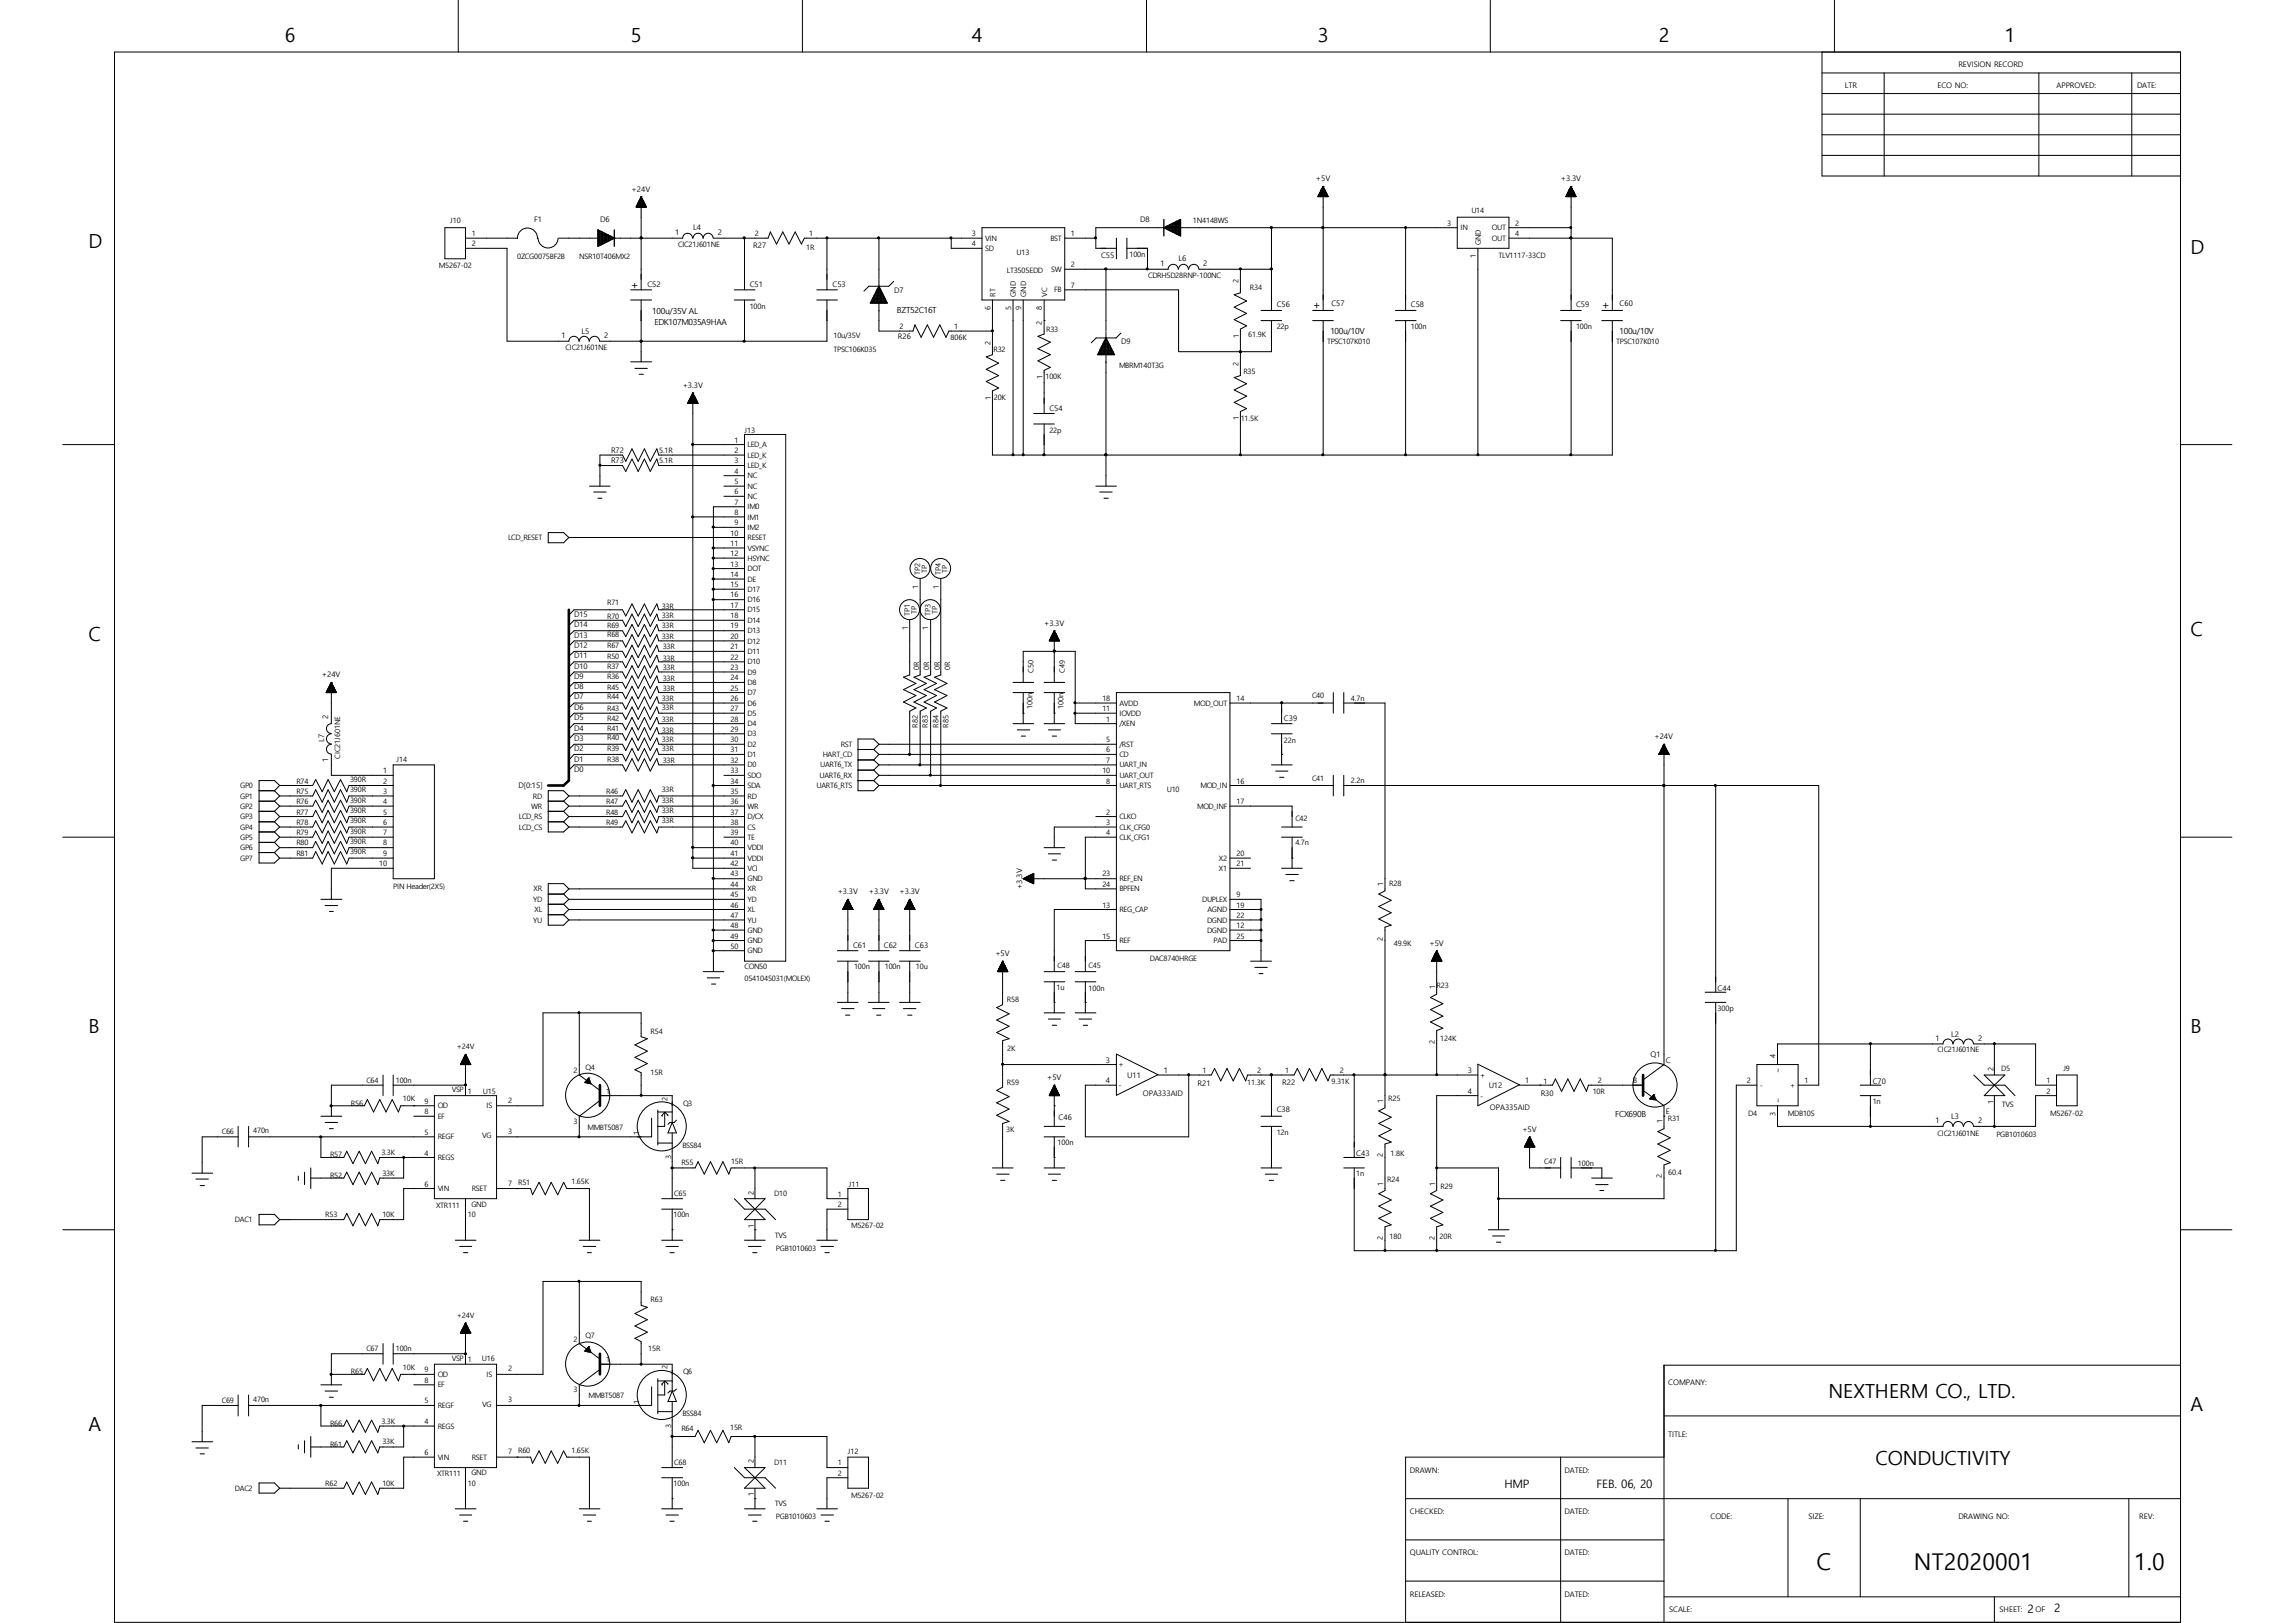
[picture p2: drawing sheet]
<svg xmlns="http://www.w3.org/2000/svg" width="297mm" height="210mm" viewBox="0 0 297 210" stroke-linecap="round" stroke-linejoin="round" font-family="sans-serif">
<defs><g id="words">
<g font-size="3">
<text x="235.1" y="203.1">C</text>
<text x="247.7" y="203.1">NT2020001</text>
<text x="276.2" y="203.1">1.0</text>
</g>
<g font-size="2.5">
<text x="36.9" y="5.4">6</text>
<text x="81.6" y="5.4">5</text>
<text x="125.8" y="5.4">4</text>
<text x="170.6" y="5.4">3</text>
<text x="214.7" y="5.4">2</text>
<text x="259.5" y="5.4">1</text>
<text x="11.5" y="32.1">D</text>
<text x="283.5" y="32.8">D</text>
<text x="11.5" y="82.9">C</text>
<text x="283.5" y="82.3">C</text>
<text x="11.5" y="133.7">B</text>
<text x="283.5" y="133.7">B</text>
<text x="11.5" y="185.2">A</text>
<text x="236.6" y="180.8">NEXTHERM CO., LTD.</text>
<text x="283.5" y="182.5">A</text>
<text x="242.7" y="189.5">CONDUCTIVITY</text>
</g>
<g font-size="1.5">
<text x="81.6" y="37.4">+</text>
<text x="169.9" y="40">+</text>
<text x="207.3" y="40">+</text>
<text x="194.7" y="192.5">HMP</text>
<text x="206.6" y="192.5">FEB. 06, 20</text>
<text x="262.4" y="208.7">2</text>
<text x="265.9" y="208.5">2</text>
</g>
<g font-size="1.1">
<text x="84.4" y="40.7">100u/35V AL</text>
<text x="84.7" y="42">EDK107M035A9HAA</text>
<text x="116.1" y="40.6">BZT52C16T</text>
<text x="172.2" y="43.2">100u/10V</text>
<text x="209.6" y="43.2">100u/10V</text>
<text x="209" y="144.6">FCX690B</text>
</g>
<g font-size="1">
<text x="238.8" y="11.4">LTR</text>
<text x="250.7" y="11.4">ECO NO:</text>
<text x="253.4" y="8.7">REVISION RECORD</text>
<text x="266.2" y="11.4">APPROVED:</text>
<text x="276.6" y="11.4">DATE:</text>
<text x="170.3" y="23.5">+5V</text>
<text x="202" y="23.5">+3.3V</text>
<text x="58.3" y="28.9">J10</text>
<text x="69.1" y="28.8">F1</text>
<text x="77.7" y="28.8">D6</text>
<text x="81.7" y="24.8">+24V</text>
<text x="89.7" y="29.8">L4</text>
<text x="147.6" y="28.8">D8</text>
<text x="154.4" y="28.9">1N4148WS</text>
<text x="187.3" y="29.2">3</text>
<text x="189" y="29.8">IN</text>
<text x="190.4" y="27.6">U14</text>
<text x="193.1" y="29.8">OUT</text>
<text x="196.1" y="29.2">2</text>
<text x="56.8" y="34.7">M5267-02</text>
<text x="61" y="30.5">1</text>
<text x="61" y="31.9">2</text>
<text x="66.9" y="33.5">0ZCG0075BF2B</text>
<text x="75" y="33.5">NSR10T406MX2</text>
<text x="87.4" y="30.4">1</text>
<text x="87.8" y="31.9">CIC21J601NE</text>
<text x="92.9" y="30.4">2</text>
<text x="97.5" y="32.1">R27</text>
<text x="97.7" y="30.5">2</text>
<text x="104.4" y="32.3">1R</text>
<text x="104.7" y="30.6">1</text>
<text x="125.8" y="30.5">3</text>
<text x="125.8" y="31.9">4</text>
<text x="127.5" y="31.2">VIN</text>
<text x="127.5" y="32.5">SD</text>
<text x="130.3" y="35.3">LT3505EDD</text>
<text x="131.6" y="32.9">U13</text>
<text x="135.9" y="31.2">BST</text>
<text x="136.1" y="35.2">SW</text>
<text x="138.6" y="30.5">1</text>
<text x="138.6" y="34.5">2</text>
<text x="142.5" y="33.4">C55</text>
<text x="146.2" y="33.3">100n</text>
<text x="148.6" y="35.9">CDRH5D28RNP-100NC</text>
<text x="150.2" y="34.4">1</text>
<text x="152.5" y="33.7">L6</text>
<text x="155.7" y="34.4">2</text>
<text x="191" y="33.4" transform="rotate(-90 191 33.4)">1</text>
<text x="191.6" y="31.8" transform="rotate(-90 191.6 31.8)">GND</text>
<text x="193.1" y="31.2">OUT</text>
<text x="193.9" y="33.4">TLV1117-33CD</text>
<text x="196.1" y="30.5">4</text>
<text x="83.8" y="37.1">C52</text>
<text x="97" y="37.1">C51</text>
<text x="97" y="39.9">100n</text>
<text x="107.7" y="37.1">C53</text>
<text x="115.7" y="37.9">D7</text>
<text x="128.2" y="40.1" transform="rotate(-90 128.2 40.1)">6</text>
<text x="128.8" y="38.4" transform="rotate(-90 128.8 38.4)">RT</text>
<text x="130.8" y="40.1" transform="rotate(-90 130.8 40.1)">5</text>
<text x="131.5" y="38.4" transform="rotate(-90 131.5 38.4)">GND</text>
<text x="132.2" y="40.1" transform="rotate(-90 132.2 40.1)">9</text>
<text x="132.8" y="38.4" transform="rotate(-90 132.8 38.4)">GND</text>
<text x="134.8" y="42" transform="rotate(-90 134.8 42)">2</text>
<text x="134.8" y="40.1" transform="rotate(-90 134.8 40.1)">8</text>
<text x="135.5" y="38.4" transform="rotate(-90 135.5 38.4)">VC</text>
<text x="136.4" y="37.8">FB</text>
<text x="138.6" y="37.2">7</text>
<text x="160.3" y="36.7" transform="rotate(-90 160.3 36.7)">2</text>
<text x="161.8" y="37.5">R34</text>
<text x="165.2" y="39.8">C56</text>
<text x="172.3" y="39.6">C57</text>
<text x="182.6" y="39.8">C58</text>
<text x="204" y="39.8">C59</text>
<text x="209.6" y="39.6">C60</text>
<text x="72.7" y="43.8">1</text>
<text x="73.2" y="45.3">CIC21J601NE</text>
<text x="75.3" y="43.2">L5</text>
<text x="78.2" y="43.8">2</text>
<text x="107.9" y="45.5">TPSC106K035</text>
<text x="107.9" y="43.7">10u/35V</text>
<text x="116.2" y="43.9">R26</text>
<text x="116.4" y="42.6">2</text>
<text x="123" y="44">806K</text>
<text x="123.5" y="42.6">1</text>
<text x="128.2" y="44.7" transform="rotate(-90 128.2 44.7)">2</text>
<text x="128.6" y="45.6">R32</text>
<text x="135.4" y="43">R33</text>
<text x="144.8" y="47.6">MBRM140T3G</text>
<text x="145.1" y="44.5">D9</text>
<text x="160.3" y="47.3" transform="rotate(-90 160.3 47.3)">2</text>
<text x="160.3" y="43.7" transform="rotate(-90 160.3 43.7)">1</text>
<text x="161.5" y="43.6">61.9K</text>
<text x="165.2" y="42.6">22p</text>
<text x="171.7" y="44.6">TPSC107K010</text>
<text x="182.6" y="42.6">100n</text>
<text x="204" y="42.6">100n</text>
<text x="209.2" y="44.6">TPSC107K010</text>
<text x="88.3" y="50.2">+3.3V</text>
<text x="128.2" y="51.7" transform="rotate(-90 128.2 51.7)">1</text>
<text x="128.6" y="51.8">20K</text>
<text x="134.9" y="49.1" transform="rotate(-90 134.9 49.1)">1</text>
<text x="135.3" y="49.1">100K</text>
<text x="135.8" y="53.1">C54</text>
<text x="160.9" y="48.4">R35</text>
<text x="79.1" y="58.6">R72</text>
<text x="79.1" y="59.9">R73</text>
<text x="85.3" y="58.6">5.1R</text>
<text x="85.3" y="59.9">5.1R</text>
<text x="95" y="57.3">1</text>
<text x="95" y="58.6">2</text>
<text x="95" y="59.9">3</text>
<text x="96.4" y="56">J13</text>
<text x="96.7" y="57.9">LED_A</text>
<text x="96.7" y="59.2">LED_K</text>
<text x="135.8" y="56">22p</text>
<text x="160.3" y="54.4" transform="rotate(-90 160.3 54.4)">1</text>
<text x="160.6" y="54.4">11.5K</text>
<text x="95" y="61.3">4</text>
<text x="95" y="62.6">5</text>
<text x="95" y="64">6</text>
<text x="95" y="65.3">7</text>
<text x="96.7" y="60.6">LED_K</text>
<text x="96.7" y="61.9">NC</text>
<text x="96.7" y="63.2">NC</text>
<text x="96.7" y="64.6">NC</text>
<text x="96.7" y="65.9">IM0</text>
<text x="65.7" y="69.9">LCD_RESET</text>
<text x="94.5" y="69.3">10</text>
<text x="94.5" y="70.7">11</text>
<text x="94.5" y="72">12</text>
<text x="95" y="66.6">8</text>
<text x="95" y="68">9</text>
<text x="96.7" y="67.2">IM1</text>
<text x="96.7" y="68.6">IM2</text>
<text x="96.7" y="69.9">RESET</text>
<text x="96.7" y="71.2">VSYNC</text>
<text x="94.5" y="73.3">13</text>
<text x="94.5" y="74.6">14</text>
<text x="94.5" y="76">15</text>
<text x="94.5" y="77.3">16</text>
<text x="96.7" y="72.6">HSYNC</text>
<text x="96.7" y="73.9">DOT</text>
<text x="96.7" y="75.3">DE</text>
<text x="96.7" y="76.6">D17</text>
<text x="96.7" y="77.9">D16</text>
<text x="118.8" y="76.2" transform="rotate(-90 118.8 76.2)">1</text>
<text x="119.1" y="74.4" transform="rotate(-90 119.1 74.4)">TP2</text>
<text x="120" y="74.1" transform="rotate(-90 120 74.1)">TP</text>
<text x="121.5" y="76.2" transform="rotate(-90 121.5 76.2)">1</text>
<text x="121.7" y="74.4" transform="rotate(-90 121.7 74.4)">TP4</text>
<text x="122.6" y="74.1" transform="rotate(-90 122.6 74.1)">TP</text>
<text x="74.3" y="83.9">D12</text>
<text x="74.3" y="82.5">D13</text>
<text x="74.3" y="81.2">D14</text>
<text x="74.3" y="79.8">D15</text>
<text x="78.6" y="83.8">R67</text>
<text x="78.6" y="82.5">R68</text>
<text x="78.6" y="81.3">R69</text>
<text x="78.6" y="80.1">R70</text>
<text x="78.6" y="78.3">R71</text>
<text x="85.6" y="82.7">33R</text>
<text x="85.6" y="81.3">33R</text>
<text x="85.6" y="80">33R</text>
<text x="85.6" y="78.8">33R</text>
<text x="85.8" y="84">33R</text>
<text x="94.5" y="78.7">17</text>
<text x="94.5" y="80">18</text>
<text x="94.5" y="81.3">19</text>
<text x="94.5" y="82.7">20</text>
<text x="94.5" y="84">21</text>
<text x="96.7" y="79.2">D15</text>
<text x="96.7" y="80.6">D14</text>
<text x="96.7" y="82">D13</text>
<text x="96.7" y="83.3">D12</text>
<text x="117.5" y="81.6" transform="rotate(-90 117.5 81.6)">1</text>
<text x="117.7" y="79.7" transform="rotate(-90 117.7 79.7)">TP1</text>
<text x="118.7" y="79.5" transform="rotate(-90 118.7 79.5)">TP</text>
<text x="120.1" y="81.6" transform="rotate(-90 120.1 81.6)">1</text>
<text x="120.4" y="79.7" transform="rotate(-90 120.4 79.7)">TP3</text>
<text x="121.3" y="79.5" transform="rotate(-90 121.3 79.5)">TP</text>
<text x="135.1" y="80.9">+3.3V</text>
<text x="41.7" y="87.6">+24V</text>
<text x="74.3" y="89.2">D8</text>
<text x="74.3" y="87.8">D9</text>
<text x="74.3" y="86.5">D10</text>
<text x="74.3" y="85.2">D11</text>
<text x="78.6" y="89.3">R45</text>
<text x="78.6" y="87.9">R36</text>
<text x="78.6" y="86.6">R37</text>
<text x="78.6" y="85.3">R50</text>
<text x="85.8" y="89.4">33R</text>
<text x="85.8" y="88.2">33R</text>
<text x="85.8" y="86.7">33R</text>
<text x="85.8" y="85.5">33R</text>
<text x="94.5" y="85.3">22</text>
<text x="94.5" y="86.7">23</text>
<text x="94.5" y="88">24</text>
<text x="94.5" y="89.4">25</text>
<text x="96.7" y="84.6">D11</text>
<text x="96.7" y="86">D10</text>
<text x="96.7" y="87.3">D9</text>
<text x="96.7" y="88.6">D8</text>
<text x="96.7" y="90">D7</text>
<text x="119" y="86.7" transform="rotate(-90 119 86.7)">0R</text>
<text x="120.3" y="86.7" transform="rotate(-90 120.3 86.7)">0R</text>
<text x="121.6" y="86.7" transform="rotate(-90 121.6 86.7)">0R</text>
<text x="123" y="86.7" transform="rotate(-90 123 86.7)">0R</text>
<text x="133.8" y="87.1" transform="rotate(-90 133.8 87.1)">C50</text>
<text x="137.8" y="87.1" transform="rotate(-90 137.8 87.1)">C49</text>
<text x="42.5" y="93.1" transform="rotate(-90 42.5 93.1)">2</text>
<text x="74.3" y="95.8">D3</text>
<text x="74.3" y="94.5">D4</text>
<text x="74.3" y="93.2">D5</text>
<text x="74.3" y="91.9">D6</text>
<text x="74.3" y="90.5">D7</text>
<text x="78.6" y="95.8">R40</text>
<text x="78.6" y="94.6">R41</text>
<text x="78.6" y="93.3">R42</text>
<text x="78.6" y="91.9">R43</text>
<text x="78.6" y="90.5">R44</text>
<text x="85.6" y="94.8">33R</text>
<text x="85.6" y="93.4">33R</text>
<text x="85.6" y="91.9">33R</text>
<text x="85.6" y="90.7">33R</text>
<text x="94.5" y="90.7">26</text>
<text x="94.5" y="92">27</text>
<text x="94.5" y="93.4">28</text>
<text x="94.5" y="94.7">29</text>
<text x="96.7" y="91.3">D6</text>
<text x="96.7" y="92.6">D5</text>
<text x="96.7" y="94">D4</text>
<text x="96.7" y="95.3">D3</text>
<text x="118.8" y="94.2" transform="rotate(-90 118.8 94.2)">R82</text>
<text x="120.1" y="94.2" transform="rotate(-90 120.1 94.2)">R83</text>
<text x="121.5" y="94.2" transform="rotate(-90 121.5 94.2)">R84</text>
<text x="122.8" y="94.2" transform="rotate(-90 122.8 94.2)">R85</text>
<text x="133.6" y="91.8" transform="rotate(-90 133.6 91.8)">100n</text>
<text x="137.6" y="91.8" transform="rotate(-90 137.6 91.8)">100n</text>
<text x="142.7" y="92">11</text>
<text x="142.7" y="90.7">18</text>
<text x="143.2" y="93.4">1</text>
<text x="144.9" y="94">/XEN</text>
<text x="144.9" y="92.6">IOVDD</text>
<text x="144.9" y="91.3">AVDD</text>
<text x="154.5" y="91.3">MOD_OUT</text>
<text x="160" y="90.7">14</text>
<text x="166.2" y="93.3">C39</text>
<text x="169.8" y="90.3">C40</text>
<text x="174.8" y="90.7">4.7n</text>
<text x="214.1" y="95.6">+24V</text>
<text x="31.1" y="102">GP0</text>
<text x="38.4" y="101.4">R74</text>
<text x="42" y="96" transform="rotate(-90 42 96)">L7</text>
<text x="42.5" y="98.6" transform="rotate(-90 42.5 98.6)">1</text>
<text x="44" y="98.2" transform="rotate(-90 44 98.2)">CIC21J601NE</text>
<text x="45.3" y="101.2">390R</text>
<text x="49.6" y="100">1</text>
<text x="49.6" y="101.4">2</text>
<text x="51.3" y="98.6">J14</text>
<text x="74.3" y="99.9">D0</text>
<text x="74.3" y="98.6">D1</text>
<text x="74.3" y="97.2">D2</text>
<text x="78.6" y="98.6">R38</text>
<text x="78.6" y="97.2">R39</text>
<text x="85.6" y="97.2">33R</text>
<text x="85.6" y="96.1">33R</text>
<text x="85.8" y="98.7">33R</text>
<text x="94.5" y="96.1">30</text>
<text x="94.5" y="97.4">31</text>
<text x="94.5" y="98.7">32</text>
<text x="94.5" y="100">33</text>
<text x="94.5" y="101.4">34</text>
<text x="96.7" y="96.6">D2</text>
<text x="96.7" y="98">D1</text>
<text x="96.7" y="99.3">D0</text>
<text x="96.7" y="100.7">SDO</text>
<text x="96.7" y="102">SDA</text>
<text x="105.7" y="102">UART6_RTS</text>
<text x="106" y="100.7">UART6_RX</text>
<text x="106.1" y="99.3">UART6_TX</text>
<text x="106.5" y="98">HART_CD</text>
<text x="108.8" y="96.6">RST</text>
<text x="142.7" y="100">10</text>
<text x="143.2" y="96.1">5</text>
<text x="143.2" y="97.4">6</text>
<text x="143.2" y="98.7">7</text>
<text x="143.2" y="101.4">8</text>
<text x="144.9" y="96.6">/RST</text>
<text x="144.9" y="98">CD</text>
<text x="144.9" y="99.3">UART_IN</text>
<text x="144.9" y="102">UART_RTS</text>
<text x="144.9" y="100.7">UART_OUT</text>
<text x="155.4" y="102">MOD_IN</text>
<text x="160" y="101.4">16</text>
<text x="166.2" y="96.1">22n</text>
<text x="169.8" y="101">C41</text>
<text x="174.8" y="101.3">2.2n</text>
<text x="31.1" y="103.3">GP1</text>
<text x="31.1" y="104.6">GP2</text>
<text x="31.1" y="106">GP3</text>
<text x="31.1" y="107.4">GP4</text>
<text x="38.4" y="102.7">R75</text>
<text x="38.4" y="104.1">R76</text>
<text x="38.4" y="105.4">R77</text>
<text x="38.4" y="106.7">R78</text>
<text x="45.3" y="102.5">390R</text>
<text x="45.3" y="103.8">390R</text>
<text x="45.3" y="105.2">390R</text>
<text x="45.3" y="106.5">390R</text>
<text x="45.3" y="107.9">390R</text>
<text x="49.6" y="102.7">3</text>
<text x="49.6" y="104.1">4</text>
<text x="49.6" y="105.4">5</text>
<text x="49.6" y="106.7">6</text>
<text x="67.1" y="102">D[0:15]</text>
<text x="67.1" y="106">LCD_RS</text>
<text x="67.1" y="107.4">LCD_CS</text>
<text x="68.7" y="104.6">WR</text>
<text x="69" y="103.3">RD</text>
<text x="78.4" y="102.7">R46</text>
<text x="78.4" y="104.1">R47</text>
<text x="78.4" y="105.4">R48</text>
<text x="78.4" y="106.7">R49</text>
<text x="85.6" y="102.5">33R</text>
<text x="85.6" y="103.8">33R</text>
<text x="85.6" y="105.2">33R</text>
<text x="85.6" y="106.5">33R</text>
<text x="94.5" y="102.7">35</text>
<text x="94.5" y="104.1">36</text>
<text x="94.5" y="105.4">37</text>
<text x="94.5" y="106.7">38</text>
<text x="96.7" y="103.3">RD</text>
<text x="96.7" y="104.6">WR</text>
<text x="96.7" y="106">D/CX</text>
<text x="96.7" y="107.4">CS</text>
<text x="143.2" y="105.4">2</text>
<text x="143.2" y="106.7">3</text>
<text x="144.9" y="106">CLKO</text>
<text x="144.9" y="107.4">CLK_CFG0</text>
<text x="151" y="102.4">U10</text>
<text x="154.9" y="104.6">MOD_INF</text>
<text x="160" y="104.1">17</text>
<text x="167.6" y="106.2">C42</text>
<text x="31.1" y="108.7">GP5</text>
<text x="31.1" y="110">GP6</text>
<text x="31.1" y="111.4">GP7</text>
<text x="38.4" y="108.1">R79</text>
<text x="38.4" y="109.4">R80</text>
<text x="38.4" y="110.7">R81</text>
<text x="45.3" y="109.2">390R</text>
<text x="45.3" y="110.5">390R</text>
<text x="49.1" y="112.1">10</text>
<text x="49.6" y="108.1">7</text>
<text x="49.6" y="109.4">8</text>
<text x="49.6" y="110.7">9</text>
<text x="94.5" y="108.1">39</text>
<text x="94.5" y="109.4">40</text>
<text x="94.5" y="110.7">41</text>
<text x="94.5" y="112.1">42</text>
<text x="94.5" y="113.4">43</text>
<text x="96.7" y="108.7">TE</text>
<text x="96.7" y="110">VDDI</text>
<text x="96.7" y="111.4">VDDI</text>
<text x="96.7" y="112.7">VCI</text>
<text x="142.7" y="113.4">23</text>
<text x="143.2" y="108.1">4</text>
<text x="144.9" y="108.7">CLK_CFG1</text>
<text x="157.7" y="111.4">X2</text>
<text x="157.7" y="112.7">X1</text>
<text x="160" y="110.7">20</text>
<text x="160" y="112.1">21</text>
<text x="167.6" y="109.3">4.7n</text>
<text x="50.9" y="115">PIN Header(2X5)</text>
<text x="69" y="119.4">YU</text>
<text x="69" y="116.7">YD</text>
<text x="69" y="115.4">XR</text>
<text x="69.2" y="118">XL</text>
<text x="94.5" y="114.8">44</text>
<text x="94.5" y="116.1">45</text>
<text x="94.5" y="117.4">46</text>
<text x="94.5" y="118.8">47</text>
<text x="96.7" y="114">GND</text>
<text x="96.7" y="115.4">XR</text>
<text x="96.7" y="116.7">YD</text>
<text x="96.7" y="118">XL</text>
<text x="96.7" y="119.4">YU</text>
<text x="108.4" y="115.7">+3.3V</text>
<text x="112.4" y="115.7">+3.3V</text>
<text x="116.4" y="115.7">+3.3V</text>
<text x="132.3" y="115" transform="rotate(-90 132.3 115)">+3.3V</text>
<text x="142.7" y="117.4">13</text>
<text x="142.7" y="114.8">24</text>
<text x="144.9" y="118">REG_CAP</text>
<text x="144.9" y="114">REF_EN</text>
<text x="144.9" y="115.4">BPFEN</text>
<text x="155.6" y="116.7">DUPLEX</text>
<text x="156.2" y="119.4">DGND</text>
<text x="156.3" y="118">AGND</text>
<text x="160" y="116.1">9</text>
<text x="160" y="117.4">19</text>
<text x="160" y="118.8">22</text>
<text x="179" y="114.6" transform="rotate(-90 179 114.6)">1</text>
<text x="179.8" y="114.6">R28</text>
<text x="94.5" y="120.1">48</text>
<text x="94.5" y="121.5">49</text>
<text x="94.5" y="122.8">50</text>
<text x="96.4" y="125.3">CON50</text>
<text x="96.7" y="120.7">GND</text>
<text x="96.7" y="122">GND</text>
<text x="96.7" y="123.4">GND</text>
<text x="110.4" y="122.6">C61</text>
<text x="110.5" y="125.3">100n</text>
<text x="114.4" y="122.6">C62</text>
<text x="114.5" y="125.3">100n</text>
<text x="118.4" y="122.6">C63</text>
<text x="118.5" y="125.3">10u</text>
<text x="128.8" y="123.7">+5V</text>
<text x="136.9" y="125.3">C48</text>
<text x="140.9" y="125.3">C45</text>
<text x="142.7" y="121.5">15</text>
<text x="144.9" y="122">REF</text>
<text x="148.8" y="124.3">DAC8740HRGE</text>
<text x="156.2" y="120.7">DGND</text>
<text x="157.1" y="122">PAD</text>
<text x="160" y="120.1">12</text>
<text x="160" y="121.5">25</text>
<text x="179" y="121.7" transform="rotate(-90 179 121.7)">2</text>
<text x="180.4" y="122.4">49.9K</text>
<text x="185" y="122.4">+5V</text>
<text x="96.4" y="126.9">0541045031(MOLEX)</text>
<text x="130.3" y="129.7">R58</text>
<text x="136.7" y="128.1">1u</text>
<text x="140.9" y="128.2">100n</text>
<text x="185.7" y="128" transform="rotate(-90 185.7 128)">1</text>
<text x="185.9" y="127.8">R23</text>
<text x="222.3" y="128.3">C44</text>
<text x="222.3" y="130.9">300p</text>
<text x="59.1" y="135.7">+24V</text>
<text x="84.2" y="133.8">R54</text>
<text x="130.3" y="136.1">2K</text>
<text x="143.1" y="137.5">3</text>
<text x="185.7" y="135.1" transform="rotate(-90 185.7 135.1)">2</text>
<text x="186.4" y="134.7">124K</text>
<text x="213.6" y="136.8">Q1</text>
<text x="215.6" y="137.5">C</text>
<text x="229.8" y="137" transform="rotate(-90 229.8 137)">4</text>
<text x="250.5" y="134.7">1</text>
<text x="250.7" y="136.2">CIC21J601NE</text>
<text x="252.5" y="134.2">L2</text>
<text x="256" y="134.7">2</text>
<text x="45.4" y="143.1">R56</text>
<text x="47.4" y="140.1">C64</text>
<text x="51.2" y="140.1">100n</text>
<text x="52.2" y="142.5">10K</text>
<text x="54.9" y="142.8">9</text>
<text x="56.6" y="143.4">OD</text>
<text x="58.5" y="141.3">VSP 1</text>
<text x="62.5" y="141.5">U15</text>
<text x="62.9" y="143.4">IS</text>
<text x="65.7" y="142.7">2</text>
<text x="74.2" y="138.8">2</text>
<text x="75.8" y="138.4">Q4</text>
<text x="78.4" y="141.5">1</text>
<text x="84.2" y="139.1">15R</text>
<text x="86.4" y="142.4" transform="rotate(-90 86.4 142.4)">2</text>
<text x="88.4" y="143.1">Q3</text>
<text x="130.3" y="140.4">R59</text>
<text x="135.5" y="139.7">+5V</text>
<text x="143.1" y="140.2">4</text>
<text x="144.7" y="138.1">+</text>
<text x="144.7" y="140.8">-</text>
<text x="145.9" y="139.5">U11</text>
<text x="147.9" y="141.9">OPA333AID</text>
<text x="150.6" y="138.8">1</text>
<text x="155" y="140.5">R21</text>
<text x="155.6" y="138.9">1</text>
<text x="161.4" y="140.3">11.3K</text>
<text x="162.7" y="138.8">2</text>
<text x="165.2" y="143.9">C38</text>
<text x="165.9" y="140.4">R22</text>
<text x="166.3" y="138.9">1</text>
<text x="172.3" y="140.2">9.31K</text>
<text x="173.4" y="138.8">2</text>
<text x="179" y="142.7" transform="rotate(-90 179 142.7)">1</text>
<text x="179.7" y="142.4">R25</text>
<text x="189.9" y="138.8">3</text>
<text x="189.9" y="141.5">4</text>
<text x="191.6" y="139.5">+</text>
<text x="191.6" y="142.2">-</text>
<text x="192.7" y="140.8">U12</text>
<text x="192.8" y="143.6">OPA335AID</text>
<text x="197.4" y="140.2">1</text>
<text x="199.4" y="141.8">R30</text>
<text x="199.8" y="140.2">1</text>
<text x="206.1" y="141.5">10R</text>
<text x="206.8" y="140.2">2</text>
<text x="211.3" y="140.2">B</text>
<text x="226.1" y="140.2">2</text>
<text x="227.8" y="140.8">-</text>
<text x="230.4" y="142.7" transform="rotate(-90 230.4 142.7)">~</text>
<text x="230.4" y="138.8" transform="rotate(-90 230.4 138.8)">~</text>
<text x="231.7" y="140.8">+</text>
<text x="233.5" y="140.2">1</text>
<text x="242.4" y="140.3">C70</text>
<text x="242.4" y="142.9">1n</text>
<text x="258" y="142.8" transform="rotate(-90 258 142.8)">1</text>
<text x="258" y="138.6" transform="rotate(-90 258 138.6)">2</text>
<text x="259" y="138.6">D5</text>
<text x="259.1" y="143.2">TVS</text>
<text x="264.8" y="140.2">1</text>
<text x="264.8" y="141.5">2</text>
<text x="267" y="138.6">J9</text>
<text x="28.7" y="146.8">C66</text>
<text x="32.8" y="146.6">470n</text>
<text x="42.7" y="149.8">R57</text>
<text x="49.4" y="149.5">3.3K</text>
<text x="54.9" y="149.5">4</text>
<text x="54.9" y="146.9">5</text>
<text x="54.9" y="144.2">8</text>
<text x="56.6" y="147.4">REGF</text>
<text x="56.6" y="144.8">EF</text>
<text x="62.4" y="147.3">VG</text>
<text x="65.7" y="146.7">3</text>
<text x="74.2" y="145.4">3</text>
<text x="76" y="146.2">MMBT5087</text>
<text x="82.7" y="146.9" transform="rotate(-90 82.7 146.9)">1</text>
<text x="88.3" y="148.5">BSS84</text>
<text x="130.2" y="146.5">3K</text>
<text x="136.9" y="148.2">100n</text>
<text x="137" y="144.9">C46</text>
<text x="165.2" y="146.9">12n</text>
<text x="175.5" y="149.6">C43</text>
<text x="179" y="149.8" transform="rotate(-90 179 149.8)">2</text>
<text x="180" y="149.6">1.8K</text>
<text x="197" y="146.4">+5V</text>
<text x="215.1" y="145.4" transform="rotate(-90 215.1 145.4)">1</text>
<text x="215.6" y="144.1">E</text>
<text x="215.9" y="145.1">R31</text>
<text x="226.2" y="144.4">D4</text>
<text x="229.8" y="144.4" transform="rotate(-90 229.8 144.4)">3</text>
<text x="231.4" y="144.4">MDB10S</text>
<text x="250.5" y="145.4">1</text>
<text x="250.7" y="147">CIC21J601NE</text>
<text x="252.5" y="144.8">L3</text>
<text x="256" y="145.4">2</text>
<text x="258.4" y="147.1">PGB1010603</text>
<text x="265.3" y="144.4">M5267-02</text>
<text x="42.7" y="152.4">R52</text>
<text x="49.5" y="152.1">33K</text>
<text x="54.9" y="153.5">6</text>
<text x="56.6" y="150.1">REGS</text>
<text x="56.6" y="154.1">VIN</text>
<text x="61" y="154.1">RSET</text>
<text x="65.7" y="153.4">7</text>
<text x="67.1" y="153.3">R51</text>
<text x="74" y="153.2">1.65K</text>
<text x="86.9" y="150" transform="rotate(-90 86.9 150)">3</text>
<text x="87.2" y="154.8">C65</text>
<text x="88.2" y="150.7">R55</text>
<text x="94.6" y="150.7">15R</text>
<text x="97.6" y="154.6" transform="rotate(-90 97.6 154.6)">2</text>
<text x="100.2" y="154.8">D10</text>
<text x="108.4" y="154.9">1</text>
<text x="109.9" y="153.5">J11</text>
<text x="175.5" y="152.2">1n</text>
<text x="179" y="153.4" transform="rotate(-90 179 153.4)">1</text>
<text x="179.5" y="153">R24</text>
<text x="185.7" y="153.4" transform="rotate(-90 185.7 153.4)">1</text>
<text x="186.4" y="153.8">R29</text>
<text x="199.9" y="150.6">C47</text>
<text x="204.2" y="150.9">100n</text>
<text x="215" y="152.4" transform="rotate(-90 215 152.4)">2</text>
<text x="215.9" y="152.1">60.4</text>
<text x="30.4" y="158.2">DAC1</text>
<text x="42.1" y="157.5">R53</text>
<text x="49.5" y="157.5">10K</text>
<text x="56.4" y="156.3">XTR111</text>
<text x="60.5" y="157.5">10</text>
<text x="61" y="156.2">GND</text>
<text x="87.2" y="157.5">100n</text>
<text x="97.6" y="158.9" transform="rotate(-90 97.6 158.9)">1</text>
<text x="100.3" y="160.1">TVS</text>
<text x="100.4" y="161.8">PGB1010603</text>
<text x="108.4" y="156.2">2</text>
<text x="110.2" y="158.9">M5267-02</text>
<text x="179" y="160.5" transform="rotate(-90 179 160.5)">2</text>
<text x="179.8" y="160.3">180</text>
<text x="185.7" y="160.5" transform="rotate(-90 185.7 160.5)">2</text>
<text x="186.3" y="160.3">20R</text>
<text x="59.1" y="170.5">+24V</text>
<text x="74.2" y="173.6">2</text>
<text x="75.8" y="173.2">Q7</text>
<text x="84.2" y="168.5">R63</text>
<text x="45.4" y="177.8">R65</text>
<text x="47.4" y="174.9">C67</text>
<text x="51.2" y="174.9">100n</text>
<text x="52.2" y="177.2">10K</text>
<text x="54.9" y="178.9">8</text>
<text x="54.9" y="177.6">9</text>
<text x="56.6" y="179.5">EF</text>
<text x="56.6" y="178.2">OD</text>
<text x="58.5" y="176.1">VSP 1</text>
<text x="62.4" y="176.1">U16</text>
<text x="62.9" y="178.2">IS</text>
<text x="65.7" y="177.5">2</text>
<text x="78.4" y="176.3">1</text>
<text x="83.9" y="174.8">15R</text>
<text x="86.4" y="177.2" transform="rotate(-90 86.4 177.2)">2</text>
<text x="88.4" y="177.8">Q6</text>
<text x="215.9" y="179.2">COMPANY:</text>
<text x="28.7" y="181.6">C69</text>
<text x="32.8" y="181.4">470n</text>
<text x="42.7" y="184.5">R66</text>
<text x="49.4" y="184.2">3.3K</text>
<text x="54.9" y="184.3">4</text>
<text x="54.9" y="181.6">5</text>
<text x="56.6" y="184.9">REGS</text>
<text x="56.6" y="182.2">REGF</text>
<text x="62.4" y="182.1">VG</text>
<text x="65.7" y="181.5">3</text>
<text x="74.2" y="180.2">3</text>
<text x="76.2" y="180.9">MMBT5087</text>
<text x="82.7" y="181.6" transform="rotate(-90 82.7 181.6)">1</text>
<text x="86.9" y="184.8" transform="rotate(-90 86.9 184.8)">3</text>
<text x="88.2" y="185.2">R64</text>
<text x="88.3" y="183.3">BSS84</text>
<text x="94.5" y="185">15R</text>
<text x="215.9" y="185.9">TITLE:</text>
<text x="42.7" y="187.2">R61</text>
<text x="49.5" y="186.9">33K</text>
<text x="54.9" y="188.3">6</text>
<text x="56.6" y="191">XTR111</text>
<text x="56.6" y="188.9">VIN</text>
<text x="61" y="190.9">GND</text>
<text x="61" y="188.9">RSET</text>
<text x="65.7" y="188.1">7</text>
<text x="67.1" y="188">R60</text>
<text x="74" y="188">1.65K</text>
<text x="87.2" y="189.6">C68</text>
<text x="97.6" y="189.4" transform="rotate(-90 97.6 189.4)">2</text>
<text x="100.2" y="189.6">D11</text>
<text x="108.4" y="189.6">1</text>
<text x="108.4" y="191">2</text>
<text x="109.7" y="188.1">J12</text>
<text x="182.5" y="190.5">DRAWN:</text>
<text x="202.5" y="190.5">DATED:</text>
<text x="30.4" y="192.9">DAC2</text>
<text x="42.1" y="192.2">R62</text>
<text x="49.5" y="192.2">10K</text>
<text x="60.5" y="192.3">10</text>
<text x="87.2" y="192.3">100n</text>
<text x="97.6" y="193.6" transform="rotate(-90 97.6 193.6)">1</text>
<text x="100.3" y="194.9">TVS</text>
<text x="100.4" y="196.6">PGB1010603</text>
<text x="110.2" y="193.8">M5267-02</text>
<text x="182.5" y="195.9">CHECKED:</text>
<text x="202.5" y="195.9">DATED:</text>
<text x="221.4" y="196.6">CODE:</text>
<text x="234.1" y="196.6">SIZE:</text>
<text x="253.4" y="196.6">DRAWING NO:</text>
<text x="276.9" y="196.6">REV:</text>
<text x="182.5" y="201.3">QUALITY CONTROL:</text>
<text x="202.5" y="201.3">DATED:</text>
<text x="182.5" y="206.6">RELEASED:</text>
<text x="202.5" y="206.6">DATED:</text>
<text x="216" y="208.6">SCALE:</text>
<text x="258.8" y="208.6">SHEET:</text>
<text x="263.4" y="208.6">OF</text>
</g>
</g></defs>
<g fill="none" stroke="#000" stroke-width=".13">
<path d="M14.8 6.7h267.4v203.2h-267.4zM59.3 0v6.7M103.8 0v6.7M148.4 0v6.7M192.9 0v6.7M235.8 14.8h46.4M235.8 9.4h46.4M235.8 12.1h46.4M235.8 17.4h46.4M235.8 6.7v16.1h46.4M237.4 0v6.7M243.8 9.4v13.4"/>
<path d="M263.9 9.4v13.4M275.9 9.4v13.4M57.6 29.5h2.6v4h-2.6zM60.2 32.1h5.4v12.1h8a.66 .66 0 0 1 .7-.7 .66 .66 0 0 1 .6 .7M60.2 30.8h6.7M67 30.8a1.29 1.29 0 0 1 1.3-1.3 1.29 1.29 0 0 1 1.3 1.3M69.6 30.8a1.29 1.29 0 0 0 1.3 1.3 1.29 1.29 0 0 0 1.3-1.3M72.3 30.8h5.1M79.5 30.8h8.8a.63 .63 0 0 1 .7-.6 .63 .63 0 0 1 .6 .6M81.6 38.8h2.7M81.6 37.5h2.7M82.3 26.8h1.3"/>
<path d="M82.3 26.7v.1M82.4 26.7h1.2M82.4 26.6h1.2v.2M82.4 26.6v.2M82.4 26.6h1.1M82.5 26.8v-.3h1v.3M82.5 26.5h1M82.5 26.4h1v.4M82.5 26.3h.9v.5M82.5 26.3v.5M82.6 26.2h.8M82.6 26.8v-.6h.8v.6"/>
<path d="M82.6 26.1h.7v.7M82.6 26v.8M82.7 26h.6M82.7 26h.6v.8M82.7 26v.8M82.8 26h.4M82.8 25.9h.4v.9M82.8 25.8v1M82.8 25.8h.3M82.8 25.8h.3v1M82.9 25.7h.2v1.1M82.9 25.6h.1v1.2"/>
<path d="M82.9 25.5v1.3M83 25.4h.1M83 30.8h.1M83 25.4v12.1M83 38.8v8M83 25.4l-.7 1.4M83 25.4l.7 1.4h-1.4M83 25.5h.1M83.1 25.6h-.2v1.2M83.1 25.7h-.3v1.1M83.4 26.4h-.9v.4M89.7 30.8a.63 .63 0 0 1 .6-.6 .63 .63 0 0 1 .7 .6"/>
<path d="M91 30.8a.63 .63 0 0 1 .7-.6 .63 .63 0 0 1 .6 .6M92.3 30.8h7.1l.3-.8 .8 1.6 .8-1.6 .8 1.6 .8-1.6 .8 1.6 .4-.8h23M95 38.8h2.7M95 37.5h2.7M96.4 30.8v6.7M96.4 38.8v5.4M105.7 38.8h2.7M105.7 37.5h2.7M107 38.8v5.4h-29.4M107 30.8v6.7M113.7 30.8v5.4M113.7 36.2v.8"/>
<path d="M113.7 39.2v3.6h4.5l.2-.8 .8 1.6 .8-1.6 .8 1.6 .8-1.6 .8 1.6 .4-.8h5.6M115.7 36.4l-.7 .6h-2.6l-.6 .7M123.1 30.8v1.3h4M127.1 29.5h10.7v9.3h-10.7zM128.4 38.8v7.1l-.8 .3 1.6 .8-1.6 .8 1.6 .8-1.6 .8 1.6 .8-.8 .4v8.3h80.3v-17.4M131.1 38.8v20.1M132.4 38.8v20.1M135.1 38.8v4.4l-.8 .3 1.6 .8-1.6 .8 1.6 .8-1.6 .8 1.6 .8-.8 .4v5.6M137.8 34.8h13.4a.66 .66 0 0 1 .6-.6 .66 .66 0 0 1 .7 .6M137.8 30.8h4M137.8 37.5h14.7v8h12v-4M143.1 34.8v8"/>
<path d="M144.5 30.8v2.7M145.8 32.1h2.7v2.7M145.8 30.8v2.7M150.6 29.5h-8.8v2.6h2.7M152.5 34.8a.64 .64 0 0 1 .7-.6 .64 .64 0 0 1 .6 .6M152.8 29.5h35.8M153.8 34.8a.66 .66 0 0 1 .7-.6 .66 .66 0 0 1 .7 .6M155.2 34.8h9.3M160.5 34.8v3.1l-.8 .2 1.6 .8-1.6 .9 1.6 .8-1.6 .8 1.6 .8-.8 .4v6l-.8 .3 1.6 .8-1.6 .8 1.6 .8-1.6 .8 1.6 .8-.8 .4v5.6M164.5 29.5v10.7M170.6 25.4h1.3M170.6 25.4h.1"/>
<path d="M170.6 25.4h1.2M170.6 25.3h1.2v.1M170.6 25.3v.1M170.7 25.2h1.1M170.7 25.4v-.2h1v.2M170.7 25.1h1M170.7 25.4v-.3h1v.3M170.8 25h.9M170.8 25h.9v.4M170.9 25.4v-.6h.7v.6M170.9 24.8h.7M170.9 24.8h.6v.6"/>
<path d="M170.9 24.7v.7M170.9 24.7h.6M170.9 24.7h.6v.7M170.9 24.6v.8M171 24.6h.4M171 24.6h.4v.8M171 24.5v.9M171 24.5h.4M171.1 24.4h.3v1M171.1 24.3h.2v1.1M171.1 24.3v1.1M171.2 24.3h.1"/>
<path d="M171.2 24.2h.1v1.2M171.2 24.1h.1M171.2 29.5h.1M171.2 24.1v16.1M171.2 24.1l-.6 1.3M171.2 24.1l.7 1.3M171.2 24.2v1.2M171.4 24.4h-.3v1M171.6 24.9h-.8v.5M181.9 29.5v10.7M188.6 28.1h6.7v4h-6.7zM191.3 32.1v26.8"/>
<path d="M195.3 29.5h8M195.3 30.8h13.4v9.4M202.7 25.4h1.3M202.7 25.3h1.2v.1M202.7 25.2h1.2M202.7 25.3v.1M202.8 25.4v-.2h1v.2M202.8 25.1h1M202.8 25.4v-.3h1v.3M202.9 25h.9M202.9 25h.9v.4M202.9 24.9v.5"/>
<path d="M202.9 24.9h.8M202.9 25.4v-.6h.8v.6M202.9 24.8h.8M203 24.8h.6v.6M203 24.7h.6v.7M203 24.6v.8M203.1 24.6h.4M203.1 24.6h.4v.8M203.1 24.5v.9M203.1 24.5h.4M203.2 24.4h.3v1M203.2 24.4v1"/>
<path d="M203.2 24.4h.3M203.2 24.3h.2v1.1M203.2 24.3v1.1M203.2 24.3h.2M203.2 24.2h.2v1.2M203.2 24.2v1.2M203.3 24.2h.1M203.3 24.1h.1M203.3 30.8h.1M203.3 24.1v16.1M203.3 24.1l-.7 1.3h1.4M203.3 24.1l.7 1.3"/>
<path d="M203.6 24.7h-.6v.7M203.9 25.4h-1.2M235.8 20.1h46.4M8.1 57.5h6.7M75 44.2a.64 .64 0 0 1 .6-.7 .64 .64 0 0 1 .6 .7M76.3 44.2a.66 .66 0 0 1 .6-.7 .66 .66 0 0 1 .7 .7M81.6 46.8h2.7M82.2 47.7h1.6M82.7 48.4h.6M83 44.2h.1M89 52.2h1.3M89 52.1v.1"/>
<path d="M89.1 52.1h1.2M89.1 52h1.2v.2M89.1 52v.2M89.1 52h1.1M89.1 52.2v-.3h1.1v.3M89.2 51.9h1M89.2 51.8h.9v.4M89.2 51.7h.9v.5M89.2 51.6h.9M89.2 51.7v.5M89.3 52.2v-.6h.7v.6M89.3 51.6h.7"/>
<path d="M89.4 51.5h.6v.7M89.4 51.4h.6v.8M89.4 51.4v.8M89.5 51.4h.4M89.5 51.3h.4v.9M89.5 51.2v1M89.5 51.2h.4M89.5 51.2h.3v1M89.5 51.1v1.1M89.5 51.1h.3M89.6 51.1h.1v1.1M89.6 51h.1v1.2"/>
<path d="M89.7 50.8h.1M89.7 57.5h6.7M89.7 50.8v61.6h6.7M89.7 50.8l.6 1.4h-1.3zM89.7 50.9h-.1v1.3M89.7 51h-.1v1.2M90 51.4h-.6v.8M90.1 51.8h-.9v.4M96.4 56.2h5.3v68.2h-5.3zM96.4 58.9h-11.1l-.3-.8-.8 1.6-.8-1.6-.8 1.6-.8-1.6-.8 1.6-.4-.8h-3v4M133.8 53.5h2.6M133.8 54.9h2.6"/>
<path d="M135.1 41.5h.1M135.1 54.9v4M143.1 58.9h.1M143.1 43v.7M143.1 45.9v17M145.1 43.1l-.7 .6h-2.5l-.7 .7M160.5 45.5h.1M163.2 40.2h2.7M163.2 41.5h2.7M169.9 40.2h2.7M169.9 41.5h2.7M171.2 41.5v17.4"/>
<path d="M180.6 40.2h2.7M180.6 41.5h2.7M181.9 41.5v17.4M202 40.2h2.6M202 41.5h2.6M203.3 41.5v17.4M207.3 40.2h2.7M207.3 41.5h2.7M282.2 57.5h6.6M71 68.9h1.9l.7 .7-.7 .6h-1.9zM73.6 69.6h22.8M76.3 62.9h2.7"/>
<path d="M76.8 63.7h1.6M77.4 64.5h.5M77.6 60.2h3l.4 .8 .8-1.6 .8 1.6 .8-1.6 .8 1.6 .8-1.6 .3 .8h11.1M89.7 66.9h6.7M92.3 68.2h4.1M92.3 70.9h4.1M92.3 72.2h4.1M92.3 73.6h4.1M92.3 74.9h4.1M92.3 76.2h4.1M92.3 77.6h4.1M93.7 61.6h2.7"/>
<path d="M93.7 62.9h2.7M93.7 64.2h2.7M96.4 65.6h-4.1v60.1M96.4 78.9h-11.1l-.3-.8-.8 1.6-.8-1.6-.8 1.6-.8-1.6-.8 1.6-.4-.8h-6.3l-.7 .7M119.1 74.9v12.4l-.8 .3 1.6 .8-1.6 .8 1.6 .8-1.6 .8 1.6 .8-.8 .4v7M121.8 74.9v12.4l-.9 .3 1.7 .8-1.7 .8 1.7 .8-1.7 .8 1.7 .8-.8 .4v9.6M141.8 62.9h2.7M142.3 63.7h1.6M142.9 64.5h.5M42.2 89.6h1.3M42.2 89.5h1.3M42.2 89.5v.1"/>
<path d="M42.3 89.6v-.1h1.2v.1M42.3 89.4h1.1M42.3 89.4h1.1v.2M42.3 89.3v.3M42.4 89.3h1M42.4 89.6v-.4h.9v.4M42.4 89.2h.9M42.5 89.2h.8v.4M42.5 89.1h.8M42.5 89.1v.5M42.5 89h.8v.6M42.5 88.9h.7v.7"/>
<path d="M42.5 88.9v.7M42.6 88.9h.6M42.6 88.8h.5v.8M42.7 88.7h.4v.9M42.7 88.7v.9M42.7 88.7h.4M42.7 88.6h.3v1M42.7 88.6v1M42.8 88.6h.2M42.8 88.5h.2v1.1M42.8 88.4v1.2M42.8 88.4h.2"/>
<path d="M42.8 88.4h.1v1.2M42.9 96.3a.64 .64 0 0 0-.7 .6 .64 .64 0 0 0 .7 .7M42.9 95a.66 .66 0 0 0-.7 .6 .66 .66 0 0 0 .7 .7M42.9 88.3v5.3a.64 .64 0 0 0-.7 .7 .64 .64 0 0 0 .7 .6M42.9 88.3h.1M42.9 88.3l-.7 1.3h1.3M42.9 97.6v2.7h8M42.9 88.3l.6 1.3M42.9 88.3l-.1 1.3M43.1 88.8h-.5v.8M43.2 89h-.7v.6M50.9 99h5.3v14.7h-5.3z"/>
<path d="M96.4 99h-11.1l-.3-.8-.8 1.6-.8-1.6-.8 1.6-.8-1.6-.8 1.6-.4-.8h-6.3l-.7 .7M96.4 97.6h-11.1l-.3-.7-.8 1.6-.8-1.6-.8 1.6-.8-1.6-.8 1.6-.4-.9h-6.3l-.7 .7M96.4 96.3h-11.1l-.3-.8-.8 1.6-.8-1.6-.8 1.6-.8-1.6-.8 1.6-.4-.8h-6.3l-.7 .7M96.4 95h-11.1l-.3-.9-.8 1.7-.8-1.7-.8 1.7-.8-1.7-.8 1.7-.4-.8h-6.3l-.7 .6M96.4 93.6h-11.1l-.3-.8-.8 1.6-.8-1.6-.8 1.6-.8-1.6-.8 1.6-.4-.8h-6.3l-.7 .7M96.4 92.3h-11.1l-.3-.8-.8 1.6-.8-1.6-.8 1.6-.8-1.6-.8 1.6-.4-.8h-6.3l-.7 .7M96.4 91h-11.1l-.3-.8-.8 1.6-.8-1.6-.8 1.6-.8-1.6-.8 1.6-.4-.8h-6.3l-.7 .6M96.4 89.6h-11.1l-.3-.8-.8 1.6-.8-1.6-.8 1.6-.8-1.6-.8 1.6-.4-.8h-6.3l-.7 .7M96.4 88.3h-11.1l-.3-.8-.8 1.6-.8-1.6-.8 1.6-.8-1.6-.8 1.6-.4-.8h-6.3l-.7 .6M96.4 84.3h-11.1l-.3-.8-.8 1.6-.8-1.6-.8 1.6-.8-1.6-.8 1.6-.4-.8h-6.3l-.7 .6M96.4 80.3h-11.1l-.3-.8-.8 1.6-.8-1.6-.8 1.6-.8-1.6-.8 1.6-.4-.8h-6.3l-.7 .6M96.4 81.6h-11.1l-.3-.8-.8 1.6-.8-1.6-.8 1.6-.8-1.6-.8 1.6-.4-.8h-6.3l-.7 .7"/>
<path d="M96.4 82.9h-11.1l-.3-.8-.8 1.6-.8-1.6-.8 1.6-.8-1.6-.8 1.6-.4-.8h-6.3l-.7 .7M96.4 85.6h-11.1l-.3-.8-.8 1.6-.8-1.6-.8 1.6-.8-1.6-.8 1.6-.4-.8h-6.3l-.7 .7M96.4 87h-11.1l-.3-.9-.8 1.7-.8-1.7-.8 1.7-.8-1.7-.8 1.7-.4-.8h-6.3l-.7 .6M111 99.7h2.1M111 98.3h2.1M111 97h2.1M113.1 98.3l.6 .7M113.1 99.7l.6 .6M113.1 97l.6 .6M113.7 99h30.8M113.7 97.6h30.8M113.7 96.3h30.8"/>
<path d="M113.7 96.3l-.6-.7h-2.1v6.7h2.1l.6-.7M113.7 99l-.6 .7M113.7 97.6l-.6 .7M113.7 96.3l-.6 .7M117.7 80.3v7l-.8 .3 1.6 .8-1.6 .8 1.6 .8-1.6 .8 1.6 .8-.8 .4v5.6M120.4 80.3v7l-.8 .3 1.6 .8-1.6 .8 1.6 .8-1.6 .8 1.6 .8-.8 .4v8.3M131.1 93.6h2.7M131.1 89.6h2.7M131.1 88.3h2.7M131.7 94.4h1.6M132.2 95.2h.5M132.4 92.3h.1"/>
<path d="M132.4 88.3v-4h6.7v9.3h5.4M132.4 89.6v4M135.1 93.6h2.7M135.1 89.6h2.7M135.1 88.3h2.7M135.7 94.4h1.5M135.8 82.9h1.3M135.8 82.8v.1M135.8 82.8h1.3M135.8 82.9v-.1h1.2v.1M135.9 82.7h1.1M135.9 82.7h1.1v.2"/>
<path d="M136 82.6h.9v.3M136 82.5h.9M136 82.5v.4M136 82.5h.9v.4M136 82.4v.5M136.1 82.4h.8M136.1 82.9v-.6h.7v.6M136.1 82.3h.7M136.1 82.3h.7v.6M136.1 82.2v.7M136.2 82.2h.5M136.2 82.1h.5v.8"/>
<path d="M136.2 82.1v.8M136.2 95.2h.5M136.2 82.1h.5M136.2 82h.5v.9M136.2 82v.9M136.3 82h.4M136.3 81.9h.3v1M136.4 81.8h.2v1.1M136.4 81.7h.1v1.2M136.4 81.7v1.2M136.4 81.6h.1M136.4 92.3h.1"/>
<path d="M136.4 84.3h.1M136.4 81.6v6.7M136.4 89.6v4M136.4 81.6l-.6 1.3M136.4 81.6l.7 1.3M136.4 81.7h.1M136.5 81.7h-.1v1.2M136.6 81.9h-.3v1M136.9 82.6h-1v.3M139.1 92.3h5.4M139.1 91h5.4M144.5 89.6h14.7v33.4h-14.7z"/>
<path d="M159.2 91h13.4M164.5 99h2.7M164.5 95h2.7M164.5 93.6h2.7M165.1 99.8h1.6M165.9 97.6h.1M165.9 91h.1M165.9 91v2.6M165.9 95v4M172.6 89.6v2.7M173.9 91h5.3v24.3l-.8 .4 1.6 .8-1.6 .8 1.6 .8-1.6 .8 1.6 .8-.8 .3v23.3l-.8 .5 1.6 .8-1.6 .8 1.6 .8-1.6 .8 1.6 .8-.8 .2v6.1l-.8 .4 1.6 .8-1.6 .8 1.6 .8-1.6 .7 1.6 .9-.8 .2v3.1M173.9 89.6v2.7"/>
<path d="M214.7 97.6h1.3M214.7 97.5h1.2M214.8 97.5h1.1v.1M214.8 97.6v-.2h1.1v.2M214.8 97.3h1.1M214.9 97.3h.9v.3M214.9 97.2h.9M214.9 97.2v.4M214.9 97.2h.9v.4M215 97.1h.7v.5M215 97v.6M215 97h.7"/>
<path d="M215 96.9h.6v.7M215 96.9v.7M215.1 96.9h.5M215.1 96.9h.5v.7M215.1 96.8v.8M215.1 96.8h.5M215.1 96.7h.5v.9M215.2 96.6h.3v1M215.2 96.5h.2v1.1M215.2 96.5v1.1M215.3 96.5h.1M215.3 96.4h.1v1.2"/>
<path d="M215.3 96.4v1.2M215.3 96.4h.1M215.3 96.3h.1M215.3 96.3v41.5l-2.7 1.9M215.3 96.3l.7 1.3h-1.3M215.3 96.3l-.6 1.3M215.5 96.6h-.3v1M215.5 96.7h-.4v.9M215.7 97.1h-.8v.5M215.9 97.5h-1.1v.1M8.1 108.3h6.7M33.5 103.7h2"/>
<path d="M33.5 102.3h2M33.5 105h2M33.5 106.3h2M33.5 107.7h2M33.5 109h2M33.5 110.3h2M35.5 102.3l.7 .7M35.5 103.7l.7 .6M35.5 105l.7 .7M35.5 106.3l.7 .7M35.5 107.7l.7 .6M35.5 109l.7 .7"/>
<path d="M35.5 110.3l.7 .7M36.2 108.3h4.3l.4-.8 .8 1.6 .8-1.6 .8 1.6 .8-1.6 .8 1.6 .3-.8h5.7M36.2 103h4.3l.4-.8 .8 1.6 .8-1.6 .8 1.6 .8-1.6 .8 1.6 .3-.8h5.7M36.2 104.3h4.3l.4-.8 .8 1.6 .8-1.6 .8 1.6 .8-1.6 .8 1.6 .3-.8h5.7M36.2 105.7h4.3l.4-.8 .8 1.6 .8-1.6 .8 1.6 .8-1.6 .8 1.6 .3-.8h5.7M36.2 107h4.3l.4-.8 .8 1.6 .8-1.6 .8 1.6 .8-1.6 .8 1.6 .3-.8h5.7M36.2 101.6h4.3l.4-.7 .8 1.5 .8-1.5 .8 1.5 .8-1.5 .8 1.5 .3-.8h5.7M36.2 109.7h4.3l.4-.8 .8 1.6 .8-1.6 .8 1.6 .8-1.6 .8 1.6 .3-.8h5.7M36.2 111h4.3l.4-.8 .8 1.6 .8-1.6 .8 1.6 .8-1.6 .8 1.6 .3-.8h5.7M36.2 101.6l-.7-.6h-2v10.7h2l.7-.7M36.2 101.6l-.7 .7M36.2 103l-.7 .7"/>
<path d="M36.2 104.3l-.7 .7M36.2 105.7l-.7 .6M36.2 107l-.7 .7M36.2 108.3l-.7 .7M36.2 109.7l-.7 .6M41.5 116.4h2.7M42.1 117.2h1.6M42.6 117.9h.5M50.9 112.4h-8v4M71 103.7h1.9M71 105h1.9M71 106.3h1.9"/>
<path d="M71 118.4h1.9M71 117h1.9M71 115.7h1.9M72.9 103.7l.7 .6M72.9 105l.7 .7M72.9 106.3l.7 .7M72.9 118.4l.7 .6M72.9 117l.7 .7M72.9 115.7l.7 .7M73.6 103h7l.4-.8 .8 1.6 .8-1.6 .8 1.6 .8-1.6 .8 1.6 .3-.8h11.1M73.6 104.3h7l.4-.8 .8 1.6 .8-1.6 .8 1.6 .8-1.6 .8 1.6 .3-.8h11.1M73.6 105.7h7l.4-.8 .8 1.6 .8-1.6 .8 1.6 .8-1.6 .8 1.6 .3-.8h11.1"/>
<path d="M73.6 107h7l.4-.8 .8 1.6 .8-1.6 .8 1.6 .8-1.6 .8 1.6 .3-.8h11.1M73.6 116.4h22.8M73.6 117.7h22.8M73.6 119h22.8M73.6 115h22.8M73.6 103l-.7-.7h-1.9v5.4h1.9l.7-.7M73.6 115l-.7-.7h-1.9v5.4h1.9l.7-.7M73.6 103l-.7 .7M73.6 104.3l-.7 .7M73.6 105.7l-.7 .6M73.6 117.7l-.7 .7M73.6 116.4l-.7 .6"/>
<path d="M73.6 115l-.7 .7M89.7 109.7h6.7M89.7 111h6.7M92.3 113.7h4.1M92.3 101.6h4.1M93.7 108.3h2.7M93.7 100.3h2.7M109.1 117.7h1.3M109.1 117.6h1.2M109.1 117.7v-.2h1.2v.2M109.2 117.5h1.1M109.2 117.4h1.1v.3"/>
<path d="M109.2 117.4v.3M109.2 117.4h1M109.3 117.7v-.4h.9v.4M109.3 117.3h.9M109.3 117.2h.9v.5M109.3 117.1h.8v.6M109.3 117.1v.6M109.4 117h.6v.7M109.4 117.1h.7M109.4 116.9v.8M109.4 116.9h.6M109.4 116.9h.6v.8"/>
<path d="M109.4 116.8v.9M109.5 116.8h.4M109.5 116.8h.4v.9M109.6 116.7h.3v1M109.6 116.6h.2v1.1M109.6 116.5v1.2M109.6 116.5h.2M109.7 116.5h.1v1.2M109.7 116.4h.1M109.7 116.4l.7 1.3h-1.3M109.7 116.4v6.6M109.7 116.4l-.6 1.3"/>
<path d="M109.8 116.4h-.1v1.3M109.9 116.6h-.3v1.1M109.9 116.8h-.4v.9M110.1 117.2h-.8v.5M111 101h2.1M113.1 117.7h1.3M113.1 101l.6 .6M113.1 117.6h1.2M113.1 117.7v-.2h1.2v.2M113.2 117.5h1.1M113.2 117.4h1.1v.3M113.2 117.4v.3"/>
<path d="M113.2 117.4h1.1M113.2 117.7v-.4h1v.4M113.3 117.3h.9M113.3 117.2h.8v.5M113.4 117.1h.7v.6M113.4 117.1h.7M113.4 117.1v.6M113.4 117h.6v.7M113.4 116.9v.8M113.5 116.9h.5M113.5 116.9h.5v.8M113.5 116.8v.9"/>
<path d="M113.5 116.8h.5M113.5 116.8h.5v.9M113.5 116.8h.4M113.6 116.7h.3v1M113.6 116.6h.2v1.1M113.7 116.5h.1v1.2M113.7 116.4v1.3M113.7 116.4h.1M113.7 116.4v6.6M113.7 100.3h30.8M113.7 101.6h30.8M113.7 100.3l-.6 .7"/>
<path d="M113.7 116.4l-.6 1.3M113.7 116.4l.7 1.3M113.8 116.5h-.2v1.2M113.9 116.6h-.3v1.1M114.1 117.2h-.8v.5M117.1 117.7h1.3M117.1 117.6h1.3M117.1 117.7v-.2h1.2v.2M117.2 117.5h1.1M117.2 117.4h1.1v.3M117.2 117.4v.3M117.2 117.4h1"/>
<path d="M117.3 117.7v-.4h.9v.4M117.3 117.3h.9M117.3 117.2h.9v.5M117.3 117.2v.5M117.3 117.2h.9M117.4 117.1h.7v.6M117.4 117.1h.7M117.4 117.1v.6M117.4 117h.7v.7M117.5 116.9h.5v.8M117.5 116.8v.9M117.5 116.8h.5"/>
<path d="M117.5 116.8h.4v.9M117.6 116.8h.3M117.6 116.7h.3v1M117.6 116.6v1.1M117.6 116.6h.3M117.6 116.6h.3v1.1M117.7 116.5h.1v1.2M117.7 116.4h.1M117.7 116.4l-.6 1.3h1.3M117.7 116.4v6.6M117.7 116.4l.7 1.3M117.8 116.4h-.1v1.3"/>
<path d="M117.8 116.5h-.2v1.2M118 116.9h-.6v.8M132.4 113.7h.1M132.4 113.7h12.1M132.4 113.7l1.4 .6M132.4 113.7l1.4-.7v1.3M132.5 113.7h1.3M132.5 113.7h.1M132.6 113.8h1.2M132.6 113.6v.1M132.7 113.6v.2h1.1M132.8 113.5v.4h1"/>
<path d="M132.9 114h.9M132.9 113.5v.4M133.1 114h.7M133.1 113.4v.6M133.1 113.3v.7M133.3 114.1h.5M133.3 113.3v.8M133.3 113.2v.9M133.4 113.2v1M133.5 114.2h.3M133.6 113.1v1.2M133.6 114.3h.2"/>
<path d="M133.7 114.3h.1M133.7 113.1v1.2M133.8 113.2h-.3v1M133.8 113.2h-.4v1h.4M133.8 113.3h-.6v.8h.6M133.8 113.6h-1.3v.1M133.8 113.6h-1.1v.2M133.8 113.5h-1v.3M133.8 113.5h-.9v.4M133.8 113.4h-.8v.6M133.8 113.4h-.7v.6M133.8 113.2h-.5v.9"/>
<path d="M133.8 113.1h-.2v1.2M133.8 113.1l-.1 1.2M135.1 109.7h2.7M135.7 110.5h1.5M136.2 111.3h.5M140.5 113.7h.1M141.8 105.7h2.7M144.5 108.3h-4v6.7h4M144.5 107h-8.1v2.7M144.5 117.7h-8.1v8M159.2 104.3h8v2.7M159.2 101.6h13.4"/>
<path d="M159.2 111h2.6M159.2 112.4h2.6M159.2 116.4h4v8M159.2 117.7h4M159.2 119h4M165.6 100.6h.6M165.9 108.3h2.6M165.9 107h2.6M165.9 112.4h2.6M166.4 113.2h1.6M166.9 114h.6M167.2 111h.1"/>
<path d="M167.2 108.3v4.1M172.6 100.3v2.7M173.9 101.6h61.5v38.8h-2.7M173.9 100.3v2.7M215.3 101.6h.1M222 101.6v26.8M282.2 108.3h6.6M49.6 139.1v2.7M50.9 139.1v2.7M59.6 137.8h1.3M59.6 137.7l1.3 .1M59.6 137.7v.1"/>
<path d="M59.6 137.6h1.3M59.6 137.8v-.2h1.2v.2M59.7 137.5h1.1M59.7 137.5h1.1v.3M59.8 137.4h.9v.4M59.8 137.8v-.6h.9v.6M59.9 137.2h.8M59.9 137.2h.7v.6M59.9 137.1h.7v.7M59.9 137v.8M60 137h.5M60 136.9h.5v.9"/>
<path d="M60 136.9v.9M60 136.9h.5M60 136.8h.5v1M60 136.8v1M60.1 136.8h.4M60.1 136.7h.3v1.1M60.2 136.6h.2v1.2M60.2 136.5h.1v1.3M60.2 136.5v1.3M60.2 136.4h.1M60.2 136.4v5.4M60.2 136.4l-.6 1.4"/>
<path d="M60.2 136.4l.7 1.4M60.2 136.5h.1M60.3 136.6h-.1v1.2M60.4 136.7h-.3v1.1M60.6 137.1h-.7v.7M60.7 137.3h-.9v.5M60.7 137.5h-1v.3M75 131.1v8l2.6 2M75.8 140v.1M75.9 139.9h.5M75.9 139.8v.3M75.9 139.7h.4v.5"/>
<path d="M76 139.6v.6M76.1 139.6h.1M76.2 139.5v.7M76.2 139.5h.1M76.2 139.5l.3 .8-.9-.2zM91 125.7h2.7M91.5 126.5h1.6M92.1 127.3h.5M92.3 123h4.1M92.3 120.4h4.1M92.3 121.7h4.1M108.4 123h2.6"/>
<path d="M108.4 129.7h2.6M108.4 124.4h2.6M108.9 130.5h1.6M109.4 131.4h.6M109.7 124.4v5.3M112.4 123h2.7M112.4 129.7h2.7M112.4 124.4h2.7M112.9 130.5h1.6M113.5 131.4h.5M113.7 124.4v5.3M116.4 123h2.7"/>
<path d="M116.4 129.7h2.7M116.4 124.4h2.7M116.9 130.5h1.6M117.5 131.4h.5M117.7 124.4v5.3M129.1 125.7v-.1h1.3v.1M129.2 125.6h1.2M129.2 125.6h1.1v.1M129.2 125.7v-.3h1.1v.3M129.2 125.4h1.1M129.3 125.3h1v.4M129.3 125.3v.4"/>
<path d="M129.3 125.3h.9M129.3 125.3h.9v.4M129.3 125.2v.5M129.4 125.2h.8M129.4 125.1h.7v.6M129.4 125.1v.6M129.4 125.1h.7M129.5 125h.6v.7M129.5 125v.7M129.5 125h.6M129.5 124.9h.5v.8M129.5 124.9v.8"/>
<path d="M129.5 124.9h.5M129.6 124.8h.4v.9M129.6 124.7h.3v1M129.7 124.6h.2v1.1M129.7 124.5v1.2M129.7 124.5h.1M129.7 124.5h.1v1.2M129.7 124.4v1.3M129.8 124.4h.1M129.8 137.8h14.7M129.8 124.4l.6 1.3h-1.3M129.8 124.4v5.6l-.8 .4 1.6 .8-1.6 .8 1.6 .8-1.6 .8 1.6 .8-.8 .3v6l-.8 .4 1.6 .8-1.6 .8 1.6 .8-1.6 .8 1.6 .8-.8 .3v5.7"/>
<path d="M129.8 124.4l-.7 1.3M129.9 124.6h-.3v1.1M130 124.8h-.4v.9M130.3 125.5h-1.1v.2M135.1 125.7h2.7M135.1 127h2.7M135.1 131.1h2.7M135.7 131.9h1.5M136.2 132.7h.5M136.4 129.7h.1M136.4 127v4.1M139.1 125.7h2.7"/>
<path d="M139.1 127h2.7M139.1 131.1h2.7M139.7 131.9h1.6M140.2 132.7h.6M140.5 129.7h.1M140.5 127v4.1M144.5 136.4l5.4 2.7-5.4 2.6zM144.5 121.7h-4v4M149.9 139.1h6.9l.4-.8 .8 1.6 .8-1.6 .8 1.6 .8-1.6 .8 1.6 .3-.8h6l.4-.8 .8 1.6 .8-1.6 .8 1.6 .8-1.6 .8 1.6 .3-.8h19.1M153.8 139.1v8h-13.3v-6.7h4M159.2 120.4h4M159.2 121.7h4"/>
<path d="M161.8 124.4h2.7M162.4 125.2h1.6M162.9 126h.5M164.5 139.1v5.3M175.3 139.1v10.7M179.2 139.1h.1M185.3 124.3l1.3 .1M185.3 124.2h1.2v.2M185.3 124.2v.2M185.4 124.2h1.1M185.4 124.1h1.1v.3M185.4 124h1"/>
<path d="M185.4 124.1v.3M185.5 124.4v-.4h.9v.4M185.5 124h.9M185.5 123.9h.9v.5M185.5 123.9v.5M185.5 123.9h.8M185.5 124.4v-.6h.8v.6M185.6 123.7h.7M185.6 123.7h.6v.7M185.6 123.6v.8M185.6 123.6h.6M185.7 123.6h.5v.8"/>
<path d="M185.7 123.5h.4v.9M185.8 123.4h.3v1M185.8 123.3v1.1M185.8 123.3h.3M185.8 123.3h.3v1.1M185.8 123.2v1.2M185.8 123.2h.2M185.9 123.1h.1v1.3M185.9 123.1v1.3M185.9 123h.1M185.9 123v5.7l-.8 .4 1.6 .8-1.6 .7 1.6 .9-1.6 .7 1.6 .9-.8 .2v5.8M185.9 123l.7 1.4h-1.3z"/>
<path d="M185.9 123.1h.1M186.1 123.4h-.4v1M186.2 123.5h-.5v.9M186.6 124.3h-1.3v.1M191.3 137.7l5.3 2.7-5.3 2.7zM220.7 128.4h2.7M220.7 129.7h2.7M222 129.7v32.1M227.4 137.8h5.3v5.3h-5.3zM242.1 135.1v5.3M252.7 135.1a.63 .63 0 0 0-.6-.6 .63 .63 0 0 0-.6 .6h-21.5v2.7M252.8 135.1a.66 .66 0 0 1 .6-.6 .66 .66 0 0 1 .7 .6"/>
<path d="M254.1 135.1a.64 .64 0 0 1 .7-.6 .64 .64 0 0 1 .6 .6M255.4 139.1l1.4 1.3h2.7l1.3 1.4M255.4 135.1h8v5.3h2.7M256.8 139.1l2.7 2.7h-2.7l2.7-2.7zM258.1 135.1v4M266.1 139.1h2.7v4h-2.7zM8.1 159.1h6.7M24.8 151.8h2.7M25.4 152.6h1.6M25.9 153.4h.6M30.8 147.1h-4.6v4.7M30.8 145.8v2.6"/>
<path d="M32.2 147.1h24M32.2 145.8v2.6M33.5 157.1h2l.7 .7-.7 .7h-2zM38.6 152.2v.5M39.4 151.7v1.6M40.2 151.1v2.7M41.5 144.4h2.7M41.5 147.1v2.7h3l.4-.8 .8 1.6 .8-1.6 .8 1.6 .8-1.6 .8 1.6 .2-.8h7.1M42.1 145.2h1.6M42.6 146h.5M42.9 143.1h.1M42.9 143.1h4.3l.3-.8 .8 1.6 .8-1.6 .9 1.6 .8-1.6 .8 1.6 .3-.8h4.3"/>
<path d="M49.6 140.4h-6.7v4M50.9 140.4h9.3M52.2 149.8v2.6h-3.1l-.2 .9-.8-1.6-.8 1.6-.8-1.6-.8 1.6-.8-1.6-.4 .7h-4.3M53.6 143.1h.1M53.6 144.4h2.6M56.2 141.8h8.1v13.3h-8.1zM56.2 153.8h-4v4h-3.1l-.2 .8-.8-1.6-.8 1.6-.8-1.6-.8 1.6-.8-1.6-.4 .8h-8.3M60.2 140.4h.1M60.2 155.1v5.4M64.3 153.8h4.4l.2 .8 .9-1.6 .8 1.6 .7-1.6 .9 1.6 .7-1.6 .5 .8h2.9v6.7M66.9 153.8h.1M75.7 140h.7v.3"/>
<path d="M76 140.2h.5M77.6 141.8h9.4v3.4M77.6 142.4l-2.6 2v2.7M83 141.8v-3l-.8-.4 1.6-.8-1.6-.8 1.6-.8-1.6-.8 1.6-.8-.8-.2v-3.1h-12.7v12h-6M84.3 144.7v2.4h-20M85.1 143.6v4.6M85.1 143.9h1.9M85.1 147.9h1.9M85.6 156.5h2.7M85.6 155.1h2.7M85.7 144.4h-.1l.4-.5v1.9h-.9M86.1 143.9l.3 .5"/>
<path d="M87 159.1h.1M87 151.1h3l.3-.8 .8 1.6 .8-1.6 .9 1.6 .8-1.6 .7 1.6 .3-.8h12.4v4h2.7M87 146.6v8.5M87 156.5v4M87 145.2l.5 1.4h-1.1zM87.5 144.9l-.3 .3h-.5l-.3 .3M95 155.1l1.4 1.4h2.6l1.4 1.3M96.4 155.1h2.6l-1.3 1.4zM97.7 159.1h.1M97.7 156.5l1.3 1.3h-2.6zM97.7 151.1v4M97.7 157.8v2.7"/>
<path d="M109.7 156.5h-2.7v4M109.7 153.8h2.7v4h-2.7zM128.4 151.1h2.7M129 151.9h1.6M129.5 152.7h.5M135.1 145.8h2.7M135.1 151.1h2.7M135.1 147.1h2.7M135.7 151.9h1.5M135.8 141.8h1.3M135.8 141.8v-.1h1.3v.1M135.8 141.6v.2"/>
<path d="M135.8 141.6h1.2v.2M135.8 141.6h1.3M135.9 141.6h1.1M135.9 141.5v.3M135.9 141.5h1.1v.3M135.9 141.4h1M136 141.4v.4M136 141.4h.9v.4M136 141.3h.9M136 141.8v-.5h.9v.5M136.1 141.2h.8M136.1 141.2h.7v.6"/>
<path d="M136.1 141v.8M136.1 141.1h.7v.7M136.2 152.7h.5M136.2 140.9v.9M136.2 141h.5v.8M136.2 141h.5M136.2 140.8v1M136.2 140.8h.5v1M136.2 140.9h.5M136.3 140.8h.4M136.3 140.8h.3v1M136.4 140.6h.2v1.2"/>
<path d="M136.4 140.5v1.3M136.4 140.5h.1v1.3M136.4 140.4h.1M136.4 143.1h.1M136.4 149.8h.1M136.4 140.4v5.4M136.4 147.1v4M136.4 140.4l-.6 1.4M136.4 140.4l.7 1.4M136.4 140.5h.1M136.5 140.6h-.1v1.2M136.6 140.7h-.3v1.1"/>
<path d="M136.8 141.1h-.7v.7M163.2 144.4h2.7M163.2 145.8h2.7M163.2 151.1h2.7M163.7 151.9h1.7M164.3 152.7h.5M164.5 145.8v5.3M173.9 149.8h2.7M173.9 151.1h2.7M185.9 151.1h8v8M191.3 141.8h-5.4v12.3l-.8 .4 1.6 .8-1.6 .8 1.6 .8-1.6 .7 1.6 .9-.8 .2v3.1M192.6 159.1h2.7"/>
<path d="M193.2 159.9h1.5M196.6 140.4h4.3l.4-.8 .8 1.6 .8-1.6 .8 1.6 .8-1.6 .8 1.6 .3-.8h7M197.3 148.4h1.3M197.4 148.3h1.2M197.4 148.3h1.1v.1M197.4 148.3v.1M197.4 148.3h1.1M197.4 148.4v-.2h1.1v.2M197.4 148.1h1.1M197.5 148.1h.9v.3M197.5 148h.9M197.5 148v.4"/>
<path d="M197.5 148h.9v.4M197.5 147.9v.5M197.6 147.9h.8M197.6 147.9h.7v.5M197.6 147.8h.7M197.6 147.8v.6M197.7 147.7h.6v.7M197.7 147.7h.5v.7M197.7 147.6v.8M197.7 147.6h.5M197.7 147.5h.5v.9M197.7 147.5v.9"/>
<path d="M197.8 147.5h.4M197.8 147.4h.3v1M197.8 147.4v1M197.8 147.4h.3M197.9 147.3h.2v1.1M197.9 147.2h.1v1.2M198 147.1h.1M198 147.1v4h4M198 147.1l-.7 1.3h1.3M198 147.1l.6 1.3M198 147.2h-.1v1.2M198 147.3h-.1v1.1"/>
<path d="M198.2 147.7h-.5v.7M199.3 140.4h.1M202 149.8v2.6M203.3 149.8v2.6M203.3 151.1h4v1.3M206 152.4h2.7M206.5 153.3h1.6M207.1 154.1h.5M212.6 141.1l2.7 2v2.9l-.8 .4 1.7 .8-1.7 .8 1.7 .8-1.7 .8 1.7 .9-.9 .2v4.4h-21.4M213.5 142.2h.1M213.5 142.2h.7M213.6 142h.6"/>
<path d="M213.6 142.1v.1M213.9 141.8v.5M213.9 141.8h.2M214 142.3h.3M214 141.6v.7M214 141.6h.1M214 141.6l-.5 .6M214 141.6l.3 .7-.8-.1M214.1 141.9h-.4v.4M214.1 141.9v.4M214.2 142.2v.1M215.3 144.4h.1"/>
<path d="M227.4 140.4h-2.7v21.4h-49.4v-10.7M230 143.1v2.7h21.5a.63 .63 0 0 1 .6-.7 .63 .63 0 0 1 .6 .7M240.7 140.4h2.7M240.7 141.8h2.7M242.1 141.8v4M252.8 145.8a.66 .66 0 0 1 .6-.7 .66 .66 0 0 1 .7 .7M254.1 145.8a.64 .64 0 0 1 .7-.7 .64 .64 0 0 1 .6 .7M258.1 141.8v4M266.1 141.8h-2.7v4h-8M282.2 159.1h6.6M41.5 179.2h2.7M42.9 177.8h.1"/>
<path d="M42.9 177.8h4.3l.3-.7 .8 1.6 .8-1.6 .9 1.6 .8-1.6 .8 1.6 .3-.9h4.3M49.6 175.2h-6.7v4M49.6 173.9v2.6M50.9 173.9v2.6M50.9 175.2h9.3M53.6 177.8h.1M53.6 179.2h2.6M56.2 176.5h8.1v13.4h-8.1zM58.9 160.5h2.7M59.5 161.3h1.5M59.6 172.4v.1M59.6 172.5h1.3"/>
<path d="M59.6 172.5v-.2h1.2v.2M59.6 172.4h1.3M59.7 172.3h1.1M59.7 172.3h1.1v.2M59.8 172.5v-.4h.9v.4M59.8 172.1h.9M59.8 172v.5M59.8 172h.9v.5M59.9 172h.8M59.9 171.9h.7v.6M59.9 171.7v.8M59.9 171.8h.7v.7"/>
<path d="M60 171.7v.8M60 171.7h.5v.8M60 162.1h.5M60 171.7h.5M60 171.6v.9M60 171.6h.5v.9M60.1 171.6h.4M60.1 171.5h.3v1M60.2 171.4h.2v1.1M60.2 171.2v1.3M60.2 171.3h.1v1.2M60.2 171.2h.1"/>
<path d="M60.2 175.2h.1M60.2 171.2v5.3M60.2 171.2l-.6 1.3M60.2 171.2l.7 1.3M60.3 171.3h-.1v1.2M60.4 171.4h-.3v1.1M60.6 171.9h-.7v.6M60.7 172.2h-1v.3M75 165.8v8.1l2.6 2M75 160.5h2.6M75.5 161.3h1.6M75.7 174.8h.7v.2"/>
<path d="M75.8 174.7v.2M75.9 174.7h.5M75.9 174.5v.4M75.9 174.5h.4v.5M76 174.9h.5M76 174.4v.5M76 162.1h.5M76.1 174.4h.1M76.2 174.2v.7M76.2 174.2h.1M76.2 174.2l.3 .8-.9-.2zM77.6 176.5h9.4v3.5"/>
<path d="M77.6 177.2l-2.6 2v2.7M83 176.5v-2.9l-.8-.4 1.6-.8-1.6-.8 1.6-.8-1.6-.8 1.6-.8-.8-.3v-3.1h-12.7v12h-6M84.3 179.5v2.4h-20M85.1 178.4v4.5M85.1 178.7h1.9M85.6 160.5h2.7M85.7 179.2l-.1-.1 .4-.4v1.8h-.9M86.1 178.7l.3 .4M86.2 161.3h1.6M86.7 162.1h.5M87.5 179.7l-.3 .3h-.5l-.3 .3M96.4 160.5h2.6"/>
<path d="M96.9 161.3h1.6M97.4 162.1h.6M105.7 160.5h2.7M106.3 161.3h1.6M106.8 162.1h.5M193.7 160.7h.5M282.2 176.7h-66.9v33.2M24.8 186.6h2.7M25.4 187.4h1.6M25.9 188.1h.6M30.8 180.5v2.7M30.8 181.9h-4.6v4.7"/>
<path d="M32.2 180.5v2.7M32.2 181.9h24M33.5 191.9h2l.7 .7-.7 .6h-2zM38.6 186.9v.6M39.4 186.4v1.6M40.2 185.9v2.7M41.5 181.9v2.6h3l.4-.7 .8 1.5 .8-1.5 .8 1.5 .8-1.5 .8 1.5 .2-.8h7.1M42.1 180h1.6M42.6 180.8h.5M52.2 184.5v2.7h-3.1l-.2 .8-.8-1.6-.8 1.6-.8-1.6-.8 1.6-.8-1.6-.4 .8h-4.3M56.2 188.6h-4v4h-3.1l-.2 .8-.8-1.6-.8 1.6-.8-1.6-.8 1.6-.8-1.6-.4 .8h-8.3M58.9 195.2h2.7"/>
<path d="M59.5 196h1.5M60 196.8h.5M60.2 189.9v5.3M64.3 188.6h4.4l.2 .8 .9-1.7 .8 1.7 .7-1.7 .9 1.7 .7-1.7 .5 .9h2.9v6.6M66.9 188.6h.1M75 195.2h2.6M75.5 196h1.6M76 196.8h.5M85.1 182.7h1.9M85.6 191.2h2.7M85.6 189.9h2.7M85.6 195.2h2.7"/>
<path d="M86.2 196h1.6M86.7 196.8h.5M87 193.9h.1M87 185.9h3l.3-.8 .8 1.6 .8-1.6 .9 1.6 .8-1.6 .7 1.6 .3-.8h12.4v4h2.7M87 181.4v8.5M87 191.2v4M87 180l.5 1.4h-1.1zM95 189.9l1.4 1.3h2.6l1.4 1.4M96.4 189.9l2.6 2.7h-2.6l2.6-2.7zM96.4 195.2h2.6M96.9 196h1.6M97.4 196.8h.6"/>
<path d="M97.7 193.9h.1M97.7 185.9v4M97.7 192.6v2.6M105.7 195.2h2.7M106.3 196h1.6M106.8 196.8h.5M109.7 188.6h2.7v4h-2.7zM109.7 191.2h-2.7v4M181.9 193.9h100.3M181.9 199.3h33.4M202 188.6v21.3M215.3 183.2h66.9"/>
<path d="M215.3 188.6h-33.4v21.3M231.4 193.9v12.7M240.7 193.9v12.7M275.5 193.9v12.7M181.9 204.6h33.4M215.3 206.6h66.9M258.1 206.6v3.3"/>
<circle cx="117.7" cy="78.9" r="1.29"/>
<circle cx="119.1" cy="73.6" r="1.29"/>
<circle cx="120.4" cy="78.9" r="1.3"/>
<circle cx="121.7" cy="73.6" r="1.29"/>
<circle cx="76.1" cy="141.7" r="2.86"/>
<circle cx="85.6" cy="145.8" r="3.2"/>
<circle cx="214.2" cy="140.4" r="2.86"/>
<circle cx="76.1" cy="176.5" r="2.86"/>
<circle cx="85.6" cy="180.5" r="3.2"/>
</g>
<g fill="none" stroke="#000" stroke-width=".17">
<path d="M77.4 29.8l2.1 1-2.1 1.1zM77.4 31.7h.3M77.4 31.5h.7M77.4 31.3h1M77.4 31.2h1.4M77.4 30.9h1.8M77.4 30.8h2.1M77.4 30.6h1.7M77.4 30.4h1.3M77.4 30.2h.9M77.4 30h.5M77.4 29.8h.2"/>
<path d="M77.4 29.8v2M77.6 29.9v1.8M77.8 29.9v1.8M78 30.1v1.4M78.2 30.1v1.4M78.4 30.3v1.1M78.5 30.3v1M78.7 30.4v.8M78.9 30.5v.6M79.1 30.6v.4M79.3 30.7v.2M79.5 30.8h.1"/>
<path d="M79.5 29.8v2.1M112.8 39h1.9M112.8 38.9v.3M112.9 38.8h1.7M112.9 38.7h1.6M113 38.5v.7M113 38.4h1.4M113.1 38.3h1.2M113.2 38.1v1.1M113.2 38.1h1.1M113.3 37.9h.8M113.4 37.8v1.4"/>
<path d="M113.4 37.7h.6M113.5 37.5h.5M113.5 37.4v1.8M113.6 37.3h.3M113.7 37.1h.1M113.7 37l1.1 2.2h-2.2zM113.7 37v2.2M113.9 37.4v1.8M114.1 37.8v1.4M114.3 38.2v1M114.5 38.6v.6M114.6 38.9v.3"/>
<path d="M150.6 29.5l2.2-1.1v2.1zM150.6 29.5h2.2M150.6 28.4v2.1M150.8 29.4v.1M151.2 29.2v.6M151.6 29v.9M151.7 28.9v1.1M151.8 30h1M151.8 28.9h1M151.9 28.8v1.3M152.1 28.7v1.5M152.1 30.2h.7"/>
<path d="M152.1 28.7h.7M152.3 28.6v1.7M152.5 28.5v1.9M152.5 30.4h.3M152.5 28.5h.3M152.7 28.4v2.1M152.8 29.1h-1.4v.7h1.4M152.8 29.3h-1.8v.3h1.8M142.2 45.8h1.9M142.2 45.6v.3M142.2 45.6h1.9v.3M142.3 45.4h1.6"/>
<path d="M142.4 45.3v.6M142.4 45.2h1.4v.7M142.5 45h1.3M142.5 44.9v1M142.6 44.8h1.1v1.1M142.7 44.6h.9M142.7 44.5v1.4M142.8 44.4h.7v1.5M142.9 44.2h.5M142.9 44.1v1.8M143 44.1h.3v1.8M143.1 43.9h.1"/>
<path d="M143.1 43.7v2.2M143.1 43.7l1.1 2.2h-2.1z"/>
</g>
<path d="M73.6 78.9v22.1l-.7 .6h-1.9M212.6 139.1v2.7M77.6 140.4v2.7M77.6 175.2v2.6" fill="none" stroke="#000" stroke-width=".34"/>
<g fill="#000" stroke="#000" stroke-width=".13">
<path d="M143 34.7h.2v.2h-.2z" fill-rule="evenodd"/>
<path d="M164.4 34.7h.2v.2h-.2z" fill-rule="evenodd"/>
<path d="M164.4 29.4h.2v.1h-.2z" fill-rule="evenodd"/>
<path d="M89.5 57.4h.2v.2h-.2z" fill-rule="evenodd"/>
<path d="M135 58.8h.2v.1h-.2z" fill-rule="evenodd"/>
<path d="M143 58.8h.2v.1h-.2z" fill-rule="evenodd"/>
<path d="M143 58.8h.2v.1h-.2z" fill-rule="evenodd"/>
<path d="M89.5 66.8h.2v.2h-.2z" fill-rule="evenodd"/>
<path d="M92.2 68.1h.2v.2h-.2z" fill-rule="evenodd"/>
<path d="M92.2 70.8h.2v.2h-.2z" fill-rule="evenodd"/>
<path d="M92.2 72.1h.2v.2h-.2z" fill-rule="evenodd"/>
<path d="M92.2 73.5h.2v.2h-.2z" fill-rule="evenodd"/>
<path d="M92.2 74.8h.2v.2h-.2z" fill-rule="evenodd"/>
<path d="M92.2 76.2h.2v.1h-.2z" fill-rule="evenodd"/>
<path d="M92.2 77.5h.2v.2h-.2z" fill-rule="evenodd"/>
<path d="M117.6 97.5h.2v.2h-.2z" fill-rule="evenodd"/>
<path d="M89.5 110.9h.2v.2h-.2z" fill-rule="evenodd"/>
<path d="M89.5 109.6h.2v.1h-.2z" fill-rule="evenodd"/>
<path d="M92.2 113.6h.2v.2h-.2z" fill-rule="evenodd"/>
<path d="M92.2 101.6h.2v.1h-.2z" fill-rule="evenodd"/>
<path d="M140.3 113.6h.2v.2h-.2z" fill-rule="evenodd"/>
<path d="M140.3 113.6h.2v.2h-.2z" fill-rule="evenodd"/>
<path d="M215.2 101.6h.2v.1h-.2z" fill-rule="evenodd"/>
<path d="M215.2 101.6h.2v.1h-.2z" fill-rule="evenodd"/>
<path d="M92.2 120.3h.2v.1h-.2z" fill-rule="evenodd"/>
<path d="M92.2 121.6h.2v.2h-.2z" fill-rule="evenodd"/>
<path d="M92.2 122.9h.2v.2h-.2z" fill-rule="evenodd"/>
<path d="M164.4 139h.2v.2h-.2z" fill-rule="evenodd"/>
<path d="M41.4 147h.2v.2h-.2z" fill-rule="evenodd"/>
<path d="M86.9 151h.2v.2h-.2z" fill-rule="evenodd"/>
<path d="M41.4 181.8h.2v.2h-.2z" fill-rule="evenodd"/>
<path d="M86.9 185.8h.2v.2h-.2z" fill-rule="evenodd"/>
<circle cx="83" cy="30.8" r=".13"/>
<circle cx="96.3" cy="30.8" r=".13"/>
<circle cx="107" cy="30.8" r=".13"/>
<circle cx="113.7" cy="30.8" r=".13"/>
<circle cx="123.1" cy="30.8" r=".13"/>
<circle cx="141.8" cy="30.8" r=".13"/>
<circle cx="148.5" cy="34.8" r=".13"/>
<circle cx="160.5" cy="34.8" r=".13"/>
<circle cx="171.2" cy="29.4" r=".13"/>
<circle cx="181.9" cy="29.4" r=".13"/>
<circle cx="203.3" cy="29.4" r=".13"/>
<circle cx="203.3" cy="30.8" r=".13"/>
<circle cx="83" cy="44.2" r=".13"/>
<circle cx="96.3" cy="44.2" r=".13"/>
<circle cx="128.4" cy="42.8" r=".13"/>
<circle cx="131.1" cy="58.8" r=".13"/>
<circle cx="132.4" cy="58.8" r=".13"/>
<circle cx="160.5" cy="45.5" r=".13"/>
<circle cx="160.5" cy="58.8" r=".13"/>
<circle cx="171.2" cy="58.8" r=".13"/>
<circle cx="181.9" cy="58.8" r=".13"/>
<circle cx="191.3" cy="58.8" r=".13"/>
<circle cx="203.3" cy="58.8" r=".13"/>
<circle cx="77.6" cy="60.2" r=".13"/>
<circle cx="119" cy="99" r=".13"/>
<circle cx="136.4" cy="84.2" r=".13"/>
<circle cx="139.1" cy="92.3" r=".13"/>
<circle cx="139.1" cy="90.9" r=".13"/>
<circle cx="165.9" cy="90.9" r=".13"/>
<circle cx="120.4" cy="100.3" r=".13"/>
<circle cx="121.7" cy="101.6" r=".13"/>
<circle cx="163.2" cy="119" r=".13"/>
<circle cx="163.2" cy="117.7" r=".13"/>
<circle cx="222" cy="101.6" r=".13"/>
<circle cx="74.9" cy="131" r=".13"/>
<circle cx="129.8" cy="137.7" r=".13"/>
<circle cx="153.8" cy="139.1" r=".13"/>
<circle cx="163.2" cy="120.4" r=".13"/>
<circle cx="163.2" cy="121.7" r=".13"/>
<circle cx="175.2" cy="139.1" r=".13"/>
<circle cx="179.2" cy="139.1" r=".13"/>
<circle cx="185.9" cy="139.1" r=".13"/>
<circle cx="242.1" cy="135" r=".13"/>
<circle cx="258.1" cy="135" r=".13"/>
<circle cx="42.8" cy="143.1" r=".13"/>
<circle cx="52.2" cy="149.8" r=".13"/>
<circle cx="60.2" cy="140.4" r=".13"/>
<circle cx="74.9" cy="147.1" r=".13"/>
<circle cx="83" cy="141.7" r=".13"/>
<circle cx="97.7" cy="151.1" r=".13"/>
<circle cx="185.9" cy="151.1" r=".13"/>
<circle cx="193.9" cy="155.1" r=".13"/>
<circle cx="242.1" cy="145.8" r=".13"/>
<circle cx="258.1" cy="145.8" r=".13"/>
<circle cx="42.8" cy="177.8" r=".13"/>
<circle cx="60.2" cy="175.2" r=".13"/>
<circle cx="74.9" cy="165.8" r=".13"/>
<circle cx="83" cy="176.5" r=".13"/>
<circle cx="179.2" cy="161.8" r=".13"/>
<circle cx="185.9" cy="161.8" r=".13"/>
<circle cx="222" cy="161.8" r=".13"/>
<circle cx="52.2" cy="184.5" r=".13"/>
<circle cx="74.9" cy="181.9" r=".13"/>
<circle cx="97.7" cy="185.9" r=".13"/>
</g>
<use href="#words"/>
</svg>
